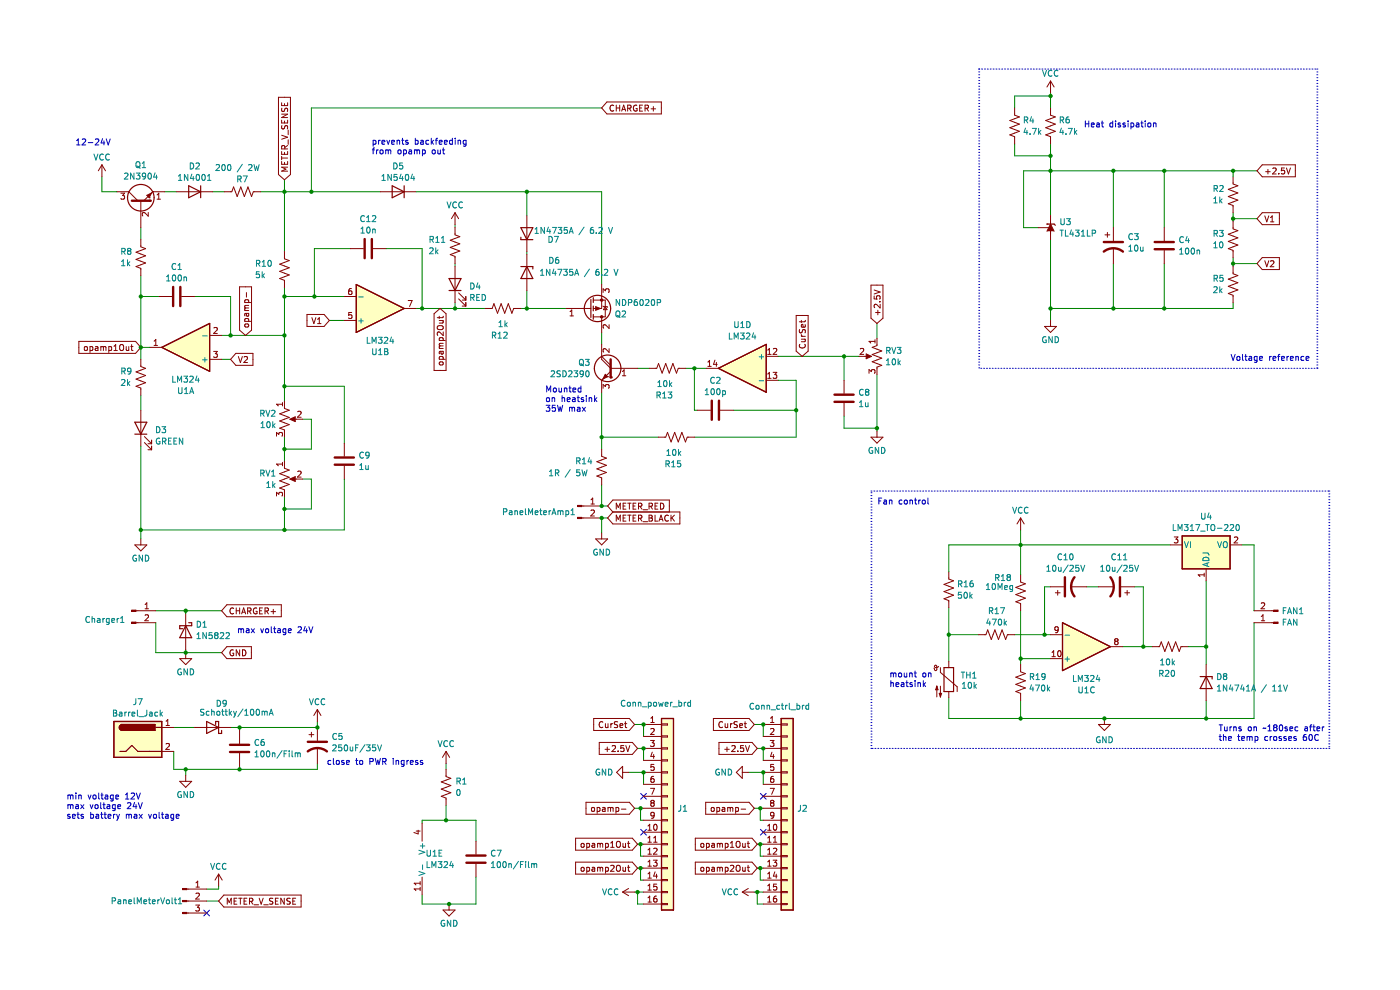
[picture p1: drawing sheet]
<svg xmlns="http://www.w3.org/2000/svg" width="297mm" height="210mm" viewBox="0 0 297 210" stroke-linecap="round" stroke-linejoin="round" font-family="sans-serif">
<path d="M24.2 153h10.1v7.7h-10.1z" fill-rule="evenodd" fill="#ffffc2"/>
<path d="M24.2 153h10.1v7.7h-10.1z" fill="none" stroke="#840000" stroke-width=".25"/>
<path d="M165.7 152.4h2.6v40.6h-2.6z" fill-rule="evenodd" fill="#ffffc2"/>
<path d="M165.7 152.4h2.6v40.6h-2.6z" fill="none" stroke="#840000" stroke-width=".25"/>
<path d="M140.3 152.4h2.6v40.6h-2.6z" fill-rule="evenodd" fill="#ffffc2"/>
<path d="M140.3 152.4h2.6v40.6h-2.6z" fill="none" stroke="#840000" stroke-width=".25"/>
<path d="M34.3 73.7l10.2-5.1v10.2z" fill="#ffffc2"/>
<path d="M34.3 73.7l10.2-5.1v10.2z" fill="none" stroke="#840000" stroke-width=".25"/>
<path d="M75.6 60.4l10.1 5-10.1 5.1z" fill="#ffffc2"/>
<path d="M75.6 60.4l10.1 5-10.1 5.1z" fill="none" stroke="#840000" stroke-width=".25"/>
<path d="M152.4 78.1l10.2-5v10.1z" fill="#ffffc2"/>
<path d="M152.4 78.1l10.2-5v10.1z" fill="none" stroke="#840000" stroke-width=".25"/>
<path d="M225.4 132.1l10.2 5.1-10.2 5z" fill="#ffffc2"/>
<path d="M225.4 132.1l10.2 5.1-10.2 5z" fill="none" stroke="#840000" stroke-width=".25"/>
<path d="M250.8 113.7h10.2v7h-10.2z" fill-rule="evenodd" fill="#ffffc2"/>
<path d="M250.8 113.7h10.2v7h-10.2z" fill="none" stroke="#840000" stroke-width=".25"/>
<path d="M135.9 175.9l1.2 1.2M135.9 168.3l1.2 1.2M137.1 175.9l-1.2 1.2M137.1 168.3l-1.2 1.2M161.3 175.9l1.2 1.2M161.3 168.3l1.2 1.2M162.5 175.9l-1.2 1.2M162.5 168.3l-1.2 1.2M43.2 193.1l1.2 1.2M44.4 193.1l-1.2 1.2" fill="none" stroke="#000084" stroke-width=".21"/>
<g fill="none" stroke="#0000c2" stroke-width=".21">
<path d="M207.6 14.6h.1M207.6 15.3h.1M207.6 15.9h.1M207.6 16.5h.1M207.6 17.1h.1M207.6 17.7h.1M207.6 18.3h.1M207.6 18.9h.1M207.6 19.5h.1M208.2 14.6h.1M208.8 14.6h.1M209.5 14.6h.1"/>
<path d="M210.1 14.6h.1M210.7 14.6h.1M211.3 14.6h.1M211.9 14.6h.1M212.5 14.6h.1M213.1 14.6h.1M213.7 14.6h.1M214.3 14.6h.1M214.9 14.6h.1M215.6 14.6h.1M216.2 14.6h.1M216.8 14.6h.1"/>
<path d="M217.4 14.6h.1M218 14.6h.1M218.6 14.6h.1M219.2 14.6h.1M219.8 14.6h.1M220.4 14.6h.1M221 14.6h.1M221.6 14.6h.1M222.3 14.6h.1M222.9 14.6h.1M223.5 14.6h.1M224.1 14.6h.1"/>
<path d="M224.7 14.6h.1M225.3 14.6h.1M225.9 14.6h.1M226.5 14.6h.1M227.1 14.6h.1M227.7 14.6h.1M228.3 14.6h.1M229 14.6h.1M229.6 14.6h.1M230.2 14.6h.1M230.8 14.6h.1M231.4 14.6h.1"/>
<path d="M232 14.6h.1M232.6 14.6h.1M233.2 14.6h.1M233.8 14.6h.1M234.4 14.6h.1M235.1 14.6h.1M235.7 14.6h.1M236.3 14.6h.1M236.9 14.6h.1M237.5 14.6h.1M238.1 14.6h.1M238.7 14.6h.1"/>
<path d="M239.3 14.6h.1M239.9 14.6h.1M240.5 14.6h.1M241.1 14.6h.1M241.8 14.6h.1M242.4 14.6h.1M243 14.6h.1M243.6 14.6h.1M244.2 14.6h.1M244.8 14.6h.1M245.4 14.6h.1M246 14.6h.1"/>
<path d="M246.6 14.6h.1M247.2 14.6h.1M247.9 14.6h.1M248.5 14.6h.1M249.1 14.6h.1M249.7 14.6h.1M250.3 14.6h.1M250.9 14.6h.1M251.5 14.6h.1M252.1 14.6h.1M252.7 14.6h.1M253.3 14.6h.1"/>
<path d="M253.9 14.6h.1M254.6 14.6h.1M255.2 14.6h.1M255.8 14.6h.1M256.4 14.6h.1M257 14.6h.1M257.6 14.6h.1M258.2 14.6h.1M258.8 14.6h.1M259.4 14.6h.1M260 14.6h.1M260.6 14.6h.1"/>
<path d="M261.3 14.6h.1M261.9 14.6h.1M262.5 14.6h.1M263.1 14.6h.1M263.7 14.6h.1M264.3 14.6h.1M264.9 14.6h.1M265.5 14.6h.1M266.1 14.6h.1M266.7 14.6h.1M267.4 14.6h.1M268 14.6h.1"/>
<path d="M268.6 14.6h.1M269.2 14.6h.1M269.8 14.6h.1M270.4 14.6h.1M271 14.6h.1M271.6 14.6h.1M272.2 14.6h.1M272.8 14.6h.1M273.4 14.6h.1M274.1 14.6h.1M274.7 14.6h.1M275.3 14.6h.1"/>
<path d="M275.9 14.6h.1M276.5 14.6h.1M277.1 14.6h.1M277.7 14.6h.1M278.3 14.6h.1M278.9 14.6h.1M279.4 14.6h.1M279.4 15.3h.1M279.4 15.9h.1M279.4 16.5h.1M279.4 17.1h.1M279.4 17.7h.1"/>
<path d="M279.4 18.3h.1M279.4 18.9h.1M279.4 19.5h.1M16.2 30.7h.8M16.2 29.8l.4-.3v1.2M17.5 29.6l.4-.1 .3 .3-.8 .9h.8M18.7 30.3h1M20.2 29.6l.5-.1 .3 .3-.8 .9h.8M21.8 29.4l-.4 .9h.8M22.1 29.9v.8M22.5 29.5l.5 1.2 .4-1.2M79 31.8h.5"/>
<path d="M79.2 29.8v1.2M79.2 29.8h.3l.3 .2-.2 .5h-.4M79.5 31.4l-.3 .2v1M79.9 31.8v.8M80.2 31.8l-.3 .2M80.3 29.8v.8M80.7 29.8l-.4 .2M80.7 31.9l.2-.1 .3 .1v.7l-.5-.1zM81 30.2l.6-.1v-.3h-.4l-.2 .1 .1 .6h.5M81.8 31.9l.4-.1 .2 .2M81.8 31.8v.8M82.1 29.8l.3 .8 .3-.8"/>
<path d="M82.4 32l.1-.2 .3 .1 .1 .7M82.4 32v.6M83.1 30.2l.6-.1-.1-.3h-.3l-.2 .1v.6h.5M84.2 29.9l.5-.1 .1 .8M84.2 29.8v.8M84.5 31.9l.2-.1 .3 .1v.7l-.5-.1zM85.2 29.8h.5M85.4 29.3v1.1l.3 .2M85.6 31.9l.4-.1 .2 .2-.1 .6h-.5M85.6 31.8v1.3M86.5 29.8h-.3l-.1 .1v.2l.4 .1v.3h-.4M86.8 31.9h.5v.7"/>
<path d="M87.3 32.1l-.6 .2 .2 .3h.4M87.9 31.9l.4-.1 .2 .2M87.9 31.8v.8M88.1 29.8h.4l.2 .2-.1 .5h-.5M88.1 29.3v1.3M88.5 32l.2-.2 .3 .1v.7M88.5 32v.6M89.3 29.8h.4l.1 .8M89.6 31.9l.4-.1 .2 .2-.1 .6h-.5M89.6 31.8v1.3M89.8 30.1l-.6 .2 .2 .3 .4-.1M90.9 29.8h-.3l-.3 .2 .2 .5h.4"/>
<path d="M91.5 29.3v1.3M91.6 30.1l.4 .5M91.7 31.9l.2-.1 .4 .1-.1 .7-.5-.1zM92 29.8l-.5 .4M92.3 29.8h.5M92.8 29.3l-.3 .2v1.1M92.9 31.8v.8l.5-.1M93.2 30.2l.6-.1-.1-.3h-.3l-.2 .1v.6h.5M93.4 31.8v.8M93.8 31.8h.5M94 31.4v1.1l.3 .1M94.3 30.2l.6-.1-.1-.3h-.3l-.2 .1v.6h.5"/>
<path d="M96 29.8h-.4l-.2 .2 .1 .5h.5M96 29.3v1.3M96.6 29.3v.2M96.6 29.8v.8M97.2 29.9l.5-.1v.8M97.2 29.8v.8M98.9 29.8h-.4l-.2 .2 .1 .5h.5M98.9 29.8v1l-.3 .2h-.3M207.6 20.1h.1M207.6 20.7h.1M207.6 21.4h.1M207.6 22h.1"/>
<path d="M207.6 22.6h.1M207.6 23.2h.1M207.6 23.8h.1M207.6 24.4h.1M207.6 25h.1M207.6 25.6h.1M207.6 26.2h.1M207.6 26.8h.1M207.6 27.4h.1M207.6 28.1h.1M207.6 28.7h.1M207.6 29.3h.1"/>
<path d="M207.6 29.9h.1M207.6 30.5h.1M207.6 31.1h.1M207.6 31.7h.1M207.6 32.3h.1M207.6 32.9h.1M207.6 33.5h.1M207.6 34.1h.1M207.6 34.8h.1M207.6 35.4h.1M207.6 36h.1M207.6 36.6h.1"/>
<path d="M207.6 37.2h.1M207.6 37.8h.1M207.6 38.4h.1M207.6 39h.1M207.6 39.6h.1M230.2 25.7v1.2M230.2 26.3h.8M231 25.7v1.2M231.5 26.5l.6-.1v-.3h-.4l-.2 .2 .1 .6h.5M232.7 26.1h.5v.8M233.2 26.4l-.6 .2 .2 .3h.4M233.6 26.1h.5"/>
<path d="M233.8 25.7v1l.3 .2M236.1 26.1h-.4l-.3 .2 .2 .6h.5M236.1 25.7v1.2M236.7 25.7v.1M236.7 26.1v.8M237.7 26.1h-.3l-.2 .2 .1 .1 .4 .2v.3h-.5M238.7 26.1h-.3l-.2 .2 .1 .1 .4 .2v.3h-.5M239.3 25.7v.1M239.3 26.1v.8M239.9 26.1h.4l.2 .2-.1 .6h-.5M239.9 26.1v1.3M241.1 26.1h.5v.8"/>
<path d="M241.6 26.4l-.6 .2 .2 .3h.4M242 26.1h.5M242.2 25.7v1l.3 .2M242.9 25.7v.1M242.9 26.1v.8M243.6 26.2l.1-.1 .4 .1-.1 .7-.4-.1zM244.7 26.2l.5-.1v.8M244.7 26.1v.8M279.4 20.1h.1M279.4 20.7h.1M279.4 21.4h.1M279.4 22h.1"/>
<path d="M279.4 22.6h.1M279.4 23.2h.1M279.4 23.8h.1M279.4 24.4h.1M279.4 25h.1M279.4 25.6h.1M279.4 26.2h.1M279.4 26.8h.1M279.4 27.4h.1M279.4 28.1h.1M279.4 28.7h.1M279.4 29.3h.1"/>
<path d="M279.4 29.9h.1M279.4 30.5h.1M279.4 31.1h.1M279.4 31.7h.1M279.4 32.3h.1M279.4 32.9h.1M279.4 33.5h.1M279.4 34.1h.1M279.4 34.8h.1M279.4 35.4h.1M279.4 36h.1M279.4 36.6h.1"/>
<path d="M279.4 37.2h.1M279.4 37.8h.1M279.4 38.4h.1M279.4 39h.1M279.4 39.6h.1M207.6 40.2h.1M207.6 40.9h.1M207.6 41.5h.1M207.6 42.1h.1M207.6 42.7h.1M207.6 43.3h.1M207.6 43.9h.1"/>
<path d="M207.6 44.5h.1M207.6 45.1h.1M207.6 45.7h.1M207.6 46.3h.1M207.6 46.9h.1M207.6 47.6h.1M207.6 48.2h.1M207.6 48.8h.1M207.6 49.4h.1M207.6 50h.1M207.6 50.6h.1M207.6 51.2h.1"/>
<path d="M207.6 51.8h.1M207.6 52.4h.1M207.6 53h.1M207.6 53.7h.1M207.6 54.3h.1M207.6 54.9h.1M207.6 55.5h.1M207.6 56.1h.1M207.6 56.7h.1M207.6 57.3h.1M207.6 57.9h.1M207.6 58.5h.1"/>
<path d="M207.6 59.1h.1M207.6 59.7h.1M279.4 40.2h.1M279.4 40.9h.1M279.4 41.5h.1M279.4 42.1h.1M279.4 42.7h.1M279.4 43.3h.1M279.4 43.9h.1M279.4 44.5h.1M279.4 45.1h.1M279.4 45.7h.1"/>
<path d="M279.4 46.3h.1M279.4 46.9h.1M279.4 47.6h.1M279.4 48.2h.1M279.4 48.8h.1M279.4 49.4h.1M279.4 50h.1M279.4 50.6h.1M279.4 51.2h.1M279.4 51.8h.1M279.4 52.4h.1M279.4 53h.1"/>
<path d="M279.4 53.7h.1M279.4 54.3h.1M279.4 54.9h.1M279.4 55.5h.1M279.4 56.1h.1M279.4 56.7h.1M279.4 57.3h.1M279.4 57.9h.1M279.4 58.5h.1M279.4 59.1h.1M279.4 59.7h.1M207.6 60.4h.1"/>
<path d="M207.6 61h.1M207.6 61.6h.1M207.6 62.2h.1M207.6 62.8h.1M207.6 63.4h.1M207.6 64h.1M207.6 64.6h.1M207.6 65.2h.1M207.6 65.8h.1M207.6 66.4h.1M207.6 67.1h.1M207.6 67.7h.1"/>
<path d="M207.6 68.3h.1M207.6 68.9h.1M207.6 69.5h.1M207.6 70.1h.1M207.6 70.7h.1M207.6 71.3h.1M207.6 71.9h.1M207.6 72.5h.1M207.6 73.2h.1M207.6 73.8h.1M207.6 74.4h.1M207.6 75h.1"/>
<path d="M207.6 75.6h.1M207.6 76.2h.1M207.6 76.8h.1M207.6 77.4h.1M207.6 78h.1M208.1 78.1h.1M208.7 78.1h.1M209.3 78.1h.1M209.9 78.1h.1M210.5 78.1h.1M211.1 78.1h.1M211.7 78.1h.1"/>
<path d="M212.3 78.1h.1M212.9 78.1h.1M213.5 78.1h.1M214.2 78.1h.1M214.8 78.1h.1M215.4 78.1h.1M216 78.1h.1M216.6 78.1h.1M217.2 78.1h.1M217.8 78.1h.1M218.4 78.1h.1M219 78.1h.1"/>
<path d="M219.6 78.1h.1M220.2 78.1h.1M220.9 78.1h.1M221.5 78.1h.1M222.1 78.1h.1M222.7 78.1h.1M223.3 78.1h.1M223.9 78.1h.1M224.5 78.1h.1M225.1 78.1h.1M225.7 78.1h.1M226.3 78.1h.1"/>
<path d="M227 78.1h.1M227.6 78.1h.1M228.2 78.1h.1M228.8 78.1h.1M229.4 78.1h.1M230 78.1h.1M230.6 78.1h.1M231.2 78.1h.1M231.8 78.1h.1M232.4 78.1h.1M233 78.1h.1M233.7 78.1h.1"/>
<path d="M234.3 78.1h.1M234.9 78.1h.1M235.5 78.1h.1M236.1 78.1h.1M236.7 78.1h.1M237.3 78.1h.1M237.9 78.1h.1M238.5 78.1h.1M239.1 78.1h.1M239.8 78.1h.1M240.4 78.1h.1M241 78.1h.1"/>
<path d="M241.6 78.1h.1M242.2 78.1h.1M242.8 78.1h.1M243.4 78.1h.1M244 78.1h.1M244.6 78.1h.1M245.2 78.1h.1M245.8 78.1h.1M246.5 78.1h.1M247.1 78.1h.1M247.7 78.1h.1M248.3 78.1h.1"/>
<path d="M248.9 78.1h.1M249.5 78.1h.1M250.1 78.1h.1M250.7 78.1h.1M251.3 78.1h.1M251.9 78.1h.1M252.5 78.1h.1M253.2 78.1h.1M253.8 78.1h.1M254.4 78.1h.1M255 78.1h.1M255.6 78.1h.1"/>
<path d="M256.2 78.1h.1M256.8 78.1h.1M257.4 78.1h.1M258 78.1h.1M258.6 78.1h.1M259.3 78.1h.1M259.9 78.1h.1M260.5 78.1h.1M261.1 78.1h.1M261.2 75.2l.4 1.2 .4-1.2M261.7 78.1h.1M262.3 78.1h.1"/>
<path d="M262.5 75.7l.3-.1 .2 .2v.4l-.2 .2-.4-.2zM262.9 78.1h.1M263.5 78.1h.1M263.6 75.2v1.1l.2 .1M264.1 75.6h.5M264.1 78.1h.1M264.3 75.2v1.1l.3 .1M264.7 78.1h.1M265 75.7h.5v.7M265.3 78.1h.1M265.5 75.9l-.6 .2 .2 .3h.4M266 78.1h.1"/>
<path d="M266.6 78.1h.1M266.7 75.7l-.4-.1-.2 .2 .1 .6h.5M266.7 75.6v1l-.3 .3-.3-.1M267.2 78.1h.1M267.2 76l.6-.1v-.2l-.4-.1-.2 .2 .1 .6h.5M267.8 78.1h.1M268.4 78.1h.1M269 78.1h.1M269.3 75.6v.8M269.6 78.1h.1M269.7 75.6l-.4 .2M270.1 76l.6-.1-.1-.2-.4-.1-.1 .2v.6h.5"/>
<path d="M270.2 78.1h.1M270.8 78.1h.1M271 75.6h.5M271.4 78.1h.1M271.5 75.2l-.3 .2v1M271.9 76l.6-.1-.1-.2-.3-.1-.2 .2v.6h.5M272.1 78.1h.1M272.7 78.1h.1M273 75.6v.8M273.3 78.1h.1M273.4 75.6l-.4 .2M273.8 76l.6-.1-.1-.2-.4-.1-.1 .2v.6h.5"/>
<path d="M273.9 78.1h.1M274.5 78.1h.1M274.9 75.7h.5v.7M274.9 75.6v.8M275.1 78.1h.1M275.7 78.1h.1M276.3 78.1h.1M276.6 75.7l-.4-.1-.2 .2 .1 .6h.5M276.9 78.1h.1M277.1 76l.6-.1-.1-.2-.3-.1-.2 .2v.6h.5M277.5 78.1h.1M278.1 78.1h.1"/>
<path d="M278.8 78.1h.1M279.4 60.4h.1M279.4 61h.1M279.4 61.6h.1M279.4 62.2h.1M279.4 62.8h.1M279.4 63.4h.1M279.4 64h.1M279.4 64.6h.1M279.4 65.2h.1M279.4 65.8h.1M279.4 66.4h.1"/>
<path d="M279.4 67.1h.1M279.4 67.7h.1M279.4 68.3h.1M279.4 68.9h.1M279.4 69.5h.1M279.4 70.1h.1M279.4 70.7h.1M279.4 71.3h.1M279.4 71.9h.1M279.4 72.5h.1M279.4 73.2h.1M279.4 73.8h.1"/>
<path d="M279.4 74.4h.1M279.4 75h.1M279.4 75.6h.1M279.4 76.2h.1M279.4 76.8h.1M279.4 77.4h.1M279.4 78h.1M279.4 78.1h.1M115.9 86h.7l-.4 .5 .4 .1v.5l-.2 .1-.5-.1M116 83.2v-1.3l.4 .9 .4-.9v1.3M116 84.5l.2-.2 .3 .2v.6h-.5zM117.1 84.5l.5-.1 .1 .8"/>
<path d="M117.1 84.3v.9M117.4 82.4l.2-.1 .4 .1-.1 .7-.5-.1zM117.8 86h-.6l-.1 .6 .6-.1 .1 .6-.2 .1-.5-.1M118.3 86l.3 1.2 .2-.9 .3 .9 .3-1.2M118.6 82.3v.8l.5-.1M119.1 82.3v.9M119.2 84.5l.5-.1 .1 .8M119.2 83.9v1.3M119.7 82.4h.5l.1 .8M119.7 82.3v.9M120.3 84.8l.6-.1v-.3l-.4-.1-.2 .2 .1 .6h.5M120.7 82.3h.5"/>
<path d="M120.8 86.5l.4-.1 .2 .2M120.8 86.4v.8M120.9 81.9v1.1l.3 .2M121.4 86.6l.1-.2 .3 .1 .1 .7M121.4 86.6v.6M121.5 84.4h.5v.8M121.5 82.7l.6-.1v-.2l-.4-.1-.2 .2 .1 .6h.5M122 84.7l-.6 .2 .2 .3 .4-.1M122.4 84.3h.5M122.5 86.5h.5l.1 .7M122.6 83.9v1.1l.3 .2M123.1 86.7l-.7 .2 .2 .3h.5"/>
<path d="M123.2 82.4l-.3-.1-.3 .2 .2 .6h.4M123.2 81.9v1.3M123.5 86.4l.7 .8M123.8 84.4l-.3-.1-.2 .2 .1 .2 .4 .1v.3h-.5M124.2 86.4l-.7 .8M124.4 83.9v.1M124.4 84.3v.9M125 84.5l.5-.1v.8M125 84.3v.9M126.1 83.9v1.3M126.3 84.7l.3 .5M126.6 84.3l-.5 .5"/>
<path d="M184.8 104.2h.1M184.8 119.8h.1M184.8 119.1h.1M184.8 118.5h.1M184.8 117.9h.1M184.8 117.3h.1M184.8 116.7h.1M184.8 116.1h.1M184.8 115.5h.1M184.8 114.9h.1M184.8 114.3h.1M184.8 113.7h.1"/>
<path d="M184.8 113h.1M184.8 112.4h.1M184.8 111.8h.1M184.8 111.2h.1M184.8 110.6h.1M184.8 110h.1M184.8 109.4h.1M184.8 108.8h.1M184.8 108.2h.1M184.8 107.6h.1M184.8 107h.1M184.8 106.3h.1"/>
<path d="M184.8 105.7h.1M184.8 105.1h.1M184.8 104.5h.1M185.4 104.2h.1M186 104.2h.1M186.4 106.3h.5M186.6 104.2h.1M187.1 105.7h-.7v1.2M187.2 104.2h.1M187.5 106.1h.5l.1 .8M187.8 104.2h.1M188.1 106.4l-.6 .2 .2 .3h.4"/>
<path d="M188.4 104.2h.1M188.7 106.2l.5-.1v.8M188.7 106.1v.8M189 104.2h.1M189.6 104.2h.1M190.3 104.2h.1M190.9 104.2h.1M191.3 106.1h-.3l-.3 .2 .2 .6h.4M191.5 104.2h.1M191.9 106.2l.2-.1 .3 .1v.7l-.5-.1zM192.1 104.2h.1M192.7 104.2h.1"/>
<path d="M193 106.2l.5-.1 .1 .8M193 106.1v.8M193.3 104.2h.1M193.9 104.2h.1M194 106.1h.5M194.2 105.7v1l.3 .2M194.5 104.2h.1M194.9 106.1v.8M195.1 104.2h.1M195.3 106.1l-.4 .2M195.7 106.2l.2-.1 .3 .1v.7l-.5-.1zM195.7 104.2h.1"/>
<path d="M196.4 104.2h.1M196.8 105.7v1l.2 .2M197 104.2h.1M197.6 104.2h.1M198.2 104.2h.1M198.8 104.2h.1M199.4 104.2h.1M200 104.2h.1M200.6 104.2h.1M201.2 104.2h.1M201.8 104.2h.1M202.4 104.2h.1"/>
<path d="M203.1 104.2h.1M203.7 104.2h.1M204.3 104.2h.1M204.9 104.2h.1M205.5 104.2h.1M206.1 104.2h.1M206.7 104.2h.1M207.3 104.2h.1M207.9 104.2h.1M208.5 104.2h.1M209.2 104.2h.1M209.8 104.2h.1"/>
<path d="M210.4 104.2h.1M211 104.2h.1M211.6 104.2h.1M212.2 104.2h.1M212.8 104.2h.1M213.4 104.2h.1M214 104.2h.1M214.6 104.2h.1M215.2 104.2h.1M215.9 104.2h.1M216.5 104.2h.1M217.1 104.2h.1"/>
<path d="M217.7 104.2h.1M218.3 104.2h.1M218.9 104.2h.1M219.5 104.2h.1M220.1 104.2h.1M220.7 104.2h.1M221.3 104.2h.1M221.9 104.2h.1M222.6 104.2h.1M223.2 104.2h.1M223.8 104.2h.1M224.4 104.2h.1"/>
<path d="M225 104.2h.1M225.6 104.2h.1M226.2 104.2h.1M226.8 104.2h.1M227.4 104.2h.1M228 104.2h.1M228.7 104.2h.1M229.3 104.2h.1M229.9 104.2h.1M230.5 104.2h.1M231.1 104.2h.1M231.7 104.2h.1"/>
<path d="M232.3 104.2h.1M232.9 104.2h.1M233.5 104.2h.1M234.1 104.2h.1M234.7 104.2h.1M235.4 104.2h.1M236 104.2h.1M236.6 104.2h.1M237.2 104.2h.1M237.8 104.2h.1M238.4 104.2h.1M239 104.2h.1"/>
<path d="M239.6 104.2h.1M240.2 104.2h.1M240.8 104.2h.1M241.5 104.2h.1M242.1 104.2h.1M242.7 104.2h.1M243.3 104.2h.1M243.9 104.2h.1M244.5 104.2h.1M245.1 104.2h.1M245.7 104.2h.1M246.3 104.2h.1"/>
<path d="M246.9 104.2h.1M247.5 104.2h.1M248.2 104.2h.1M248.8 104.2h.1M249.4 104.2h.1M250 104.2h.1M250.6 104.2h.1M251.2 104.2h.1M251.8 104.2h.1M252.4 104.2h.1M253 104.2h.1M253.6 104.2h.1"/>
<path d="M254.3 104.2h.1M254.9 104.2h.1M255.5 104.2h.1M256.1 104.2h.1M256.7 104.2h.1M257.3 104.2h.1M257.9 104.2h.1M258.5 104.2h.1M259.1 104.2h.1M259.7 104.2h.1M260.3 104.2h.1M261 104.2h.1"/>
<path d="M261.6 104.2h.1M262.2 104.2h.1M262.8 104.2h.1M263.4 104.2h.1M264 104.2h.1M264.6 104.2h.1M265.2 104.2h.1M265.8 104.2h.1M266.4 104.2h.1M267 104.2h.1M267.7 104.2h.1M268.3 104.2h.1"/>
<path d="M268.9 104.2h.1M269.5 104.2h.1M270.1 104.2h.1M270.7 104.2h.1M271.3 104.2h.1M271.9 104.2h.1M272.5 104.2h.1M273.1 104.2h.1M273.8 104.2h.1M274.4 104.2h.1M275 104.2h.1M275.6 104.2h.1"/>
<path d="M276.2 104.2h.1M276.8 104.2h.1M277.4 104.2h.1M278 104.2h.1M278.6 104.2h.1M279.2 104.2h.1M279.8 104.2h.1M280.5 104.2h.1M281.1 104.2h.1M281.7 104.2h.1M281.9 104.2h.1M281.9 104.8h.1"/>
<path d="M281.9 105.4h.1M281.9 106h.1M281.9 106.6h.1M281.9 107.2h.1M281.9 107.8h.1M281.9 108.4h.1M281.9 109h.1M281.9 109.6h.1M281.9 110.3h.1M281.9 110.9h.1M281.9 111.5h.1M281.9 112.1h.1"/>
<path d="M281.9 112.7h.1M281.9 113.3h.1M281.9 113.9h.1M281.9 114.5h.1M281.9 115.1h.1M281.9 115.7h.1M281.9 116.3h.1M281.9 117h.1M281.9 117.6h.1M281.9 118.2h.1M281.9 118.8h.1M281.9 119.4h.1"/>
<path d="M50.6 133.4v.8M50.6 133.5l.4-.1 .1 .2M51.1 133.6l.2-.2h.3l.1 .8M51.1 133.6v.6M52.3 133.4h.5v.8M52.8 133.7l-.6 .2 .2 .3h.4M53.3 133.4l.7 .8M54 133.4l-.7 .8M55.3 133.4l.3 .8 .3-.8M56.4 133.5l.2-.1 .3 .1v.7l-.5-.1zM57.5 132.9v1.1l.2 .2M58 133.4h.5"/>
<path d="M58.2 132.9v1.1l.3 .2M58.9 133.4h.5l.1 .8M59.5 133.7l-.6 .2 .2 .3h.4M60.6 133.4h-.3l-.3 .2 .1 .6h.5M60.6 133.4v1l-.2 .2h-.3M61.2 133.8l.6-.1-.1-.3h-.3l-.2 .2v.6h.5M63.2 133.1l.5-.2 .3 .4-.8 .9h.8M64.7 132.9l-.3 .9h.8M65 133.4v.8M65.5 132.9l.4 1.3 .5-1.3M184.8 139.9h.1M184.8 139.3h.1"/>
<path d="M184.8 138.6h.1M184.8 138h.1M184.8 137.4h.1M184.8 136.8h.1M184.8 136.2h.1M184.8 135.6h.1M184.8 135h.1M184.8 134.4h.1M184.8 133.8h.1M184.8 133.2h.1M184.8 132.5h.1M184.8 131.9h.1"/>
<path d="M184.8 131.3h.1M184.8 130.7h.1M184.8 130.1h.1M184.8 129.5h.1M184.8 128.9h.1M184.8 128.3h.1M184.8 127.7h.1M184.8 127.1h.1M184.8 126.5h.1M184.8 125.8h.1M184.8 125.2h.1M184.8 124.6h.1"/>
<path d="M184.8 124h.1M184.8 123.4h.1M184.8 122.8h.1M184.8 122.2h.1M184.8 121.6h.1M184.8 121h.1M184.8 120.4h.1M281.9 120h.1M281.9 120.6h.1M281.9 121.2h.1M281.9 121.8h.1M281.9 122.4h.1"/>
<path d="M281.9 123.1h.1M281.9 123.7h.1M281.9 124.3h.1M281.9 124.9h.1M281.9 125.5h.1M281.9 126.1h.1M281.9 126.7h.1M281.9 127.3h.1M281.9 127.9h.1M281.9 128.5h.1M281.9 129.1h.1M281.9 129.8h.1"/>
<path d="M281.9 130.4h.1M281.9 131h.1M281.9 131.6h.1M281.9 132.2h.1M281.9 132.8h.1M281.9 133.4h.1M281.9 134h.1M281.9 134.6h.1M281.9 135.2h.1M281.9 135.9h.1M281.9 136.5h.1M281.9 137.1h.1"/>
<path d="M281.9 137.7h.1M281.9 138.3h.1M281.9 138.9h.1M281.9 139.5h.1M184.8 158.8h.1M184.8 158.1h.1M184.8 157.5h.1M184.8 156.9h.1M184.8 156.3h.1M184.8 155.7h.1M184.8 155.1h.1M184.8 154.5h.1"/>
<path d="M184.8 153.9h.1M184.8 153.3h.1M184.8 152.7h.1M184.8 152.1h.1M184.8 151.4h.1M184.8 150.8h.1M184.8 150.2h.1M184.8 149.6h.1M184.8 149h.1M184.8 148.4h.1M184.8 147.8h.1M184.8 147.2h.1"/>
<path d="M184.8 146.6h.1M184.8 146h.1M184.8 145.3h.1M184.8 144.7h.1M184.8 144.1h.1M184.8 143.5h.1M184.8 142.9h.1M184.8 142.3h.1M184.8 141.7h.1M184.8 141.1h.1M184.8 140.5h.1M185 158.8h.1"/>
<path d="M185.6 158.8h.1M186.2 158.8h.1M186.8 158.8h.1M187.4 158.8h.1M188 158.8h.1M188.7 158.8h.1M189 142.8v.8M189 144.4v1.2M189 142.9l.3-.1 .2 .1M189 144.9h.5v.7M189.3 158.8h.1M189.5 142.9l.2-.1h.3l.1 .8"/>
<path d="M189.5 142.9v.7M189.9 158.8h.1M190.1 145.2l.6-.1-.1-.2-.3-.1-.2 .2v.6h.5M190.5 158.8h.1M190.7 142.9l.2-.1 .3 .1v.6h-.5zM191.1 158.8h.1M191.2 144.9h.5l.1 .7M191.7 158.8h.1M191.8 145.1l-.6 .2 .1 .3h.5M191.8 142.8l.1 .7h.5M192.2 144.8h.5M192.3 158.8h.1"/>
<path d="M192.4 142.8v.8M192.4 144.4v1.1l.3 .1M192.9 158.8h.1M193 142.9l.5-.1v.8M193 142.8v.8M193.5 144.9l-.3-.1-.2 .2 .1 .2 .4 .1v.3h-.5M193.5 158.8h.1M193.9 142.8h.5M194.1 142.3v1.1l.3 .2M194.1 144.4v.1M194.1 144.8v.8M194.1 158.8h.1"/>
<path d="M194.7 144.9h.5l.1 .7M194.7 144.8v.8M194.8 158.8h.1M195.4 158.8h.1M195.8 142.9l.2-.1 .4 .1-.1 .6h-.5zM195.9 144.4v1.2M196 158.8h.1M196 145.2l.4 .4M196.4 144.8l-.5 .5M196.6 158.8h.1M197 142.9l.4-.1 .1 .8M197 142.8v.8"/>
<path d="M197.2 158.8h.1M197.8 158.8h.1M198.4 158.8h.1M199 158.8h.1M199.6 158.8h.1M200.2 158.8h.1M200.8 158.8h.1M201.5 158.8h.1M202.1 158.8h.1M202.7 158.8h.1M203.3 158.8h.1M203.9 158.8h.1"/>
<path d="M204.5 158.8h.1M205.1 158.8h.1M205.7 158.8h.1M206.3 158.8h.1M206.9 158.8h.1M207.6 158.8h.1M208.2 158.8h.1M208.8 158.8h.1M209.4 158.8h.1M210 158.8h.1M210.6 158.8h.1M211.2 158.8h.1"/>
<path d="M211.8 158.8h.1M212.4 158.8h.1M213 158.8h.1M213.6 158.8h.1M214.3 158.8h.1M214.9 158.8h.1M215.5 158.8h.1M216.1 158.8h.1M216.7 158.8h.1M217.3 158.8h.1M217.9 158.8h.1M218.5 158.8h.1"/>
<path d="M219.1 158.8h.1M219.7 158.8h.1M220.3 158.8h.1M221 158.8h.1M221.6 158.8h.1M222.2 158.8h.1M222.8 158.8h.1M223.4 158.8h.1M224 158.8h.1M224.6 158.8h.1M225.2 158.8h.1M225.8 158.8h.1"/>
<path d="M226.4 158.8h.1M227.1 158.8h.1M227.7 158.8h.1M228.3 158.8h.1M228.9 158.8h.1M229.5 158.8h.1M230.1 158.8h.1M230.7 158.8h.1M231.3 158.8h.1M231.9 158.8h.1M232.5 158.8h.1M233.1 158.8h.1"/>
<path d="M233.8 158.8h.1M234.4 158.8h.1M235 158.8h.1M235.6 158.8h.1M236.2 158.8h.1M236.8 158.8h.1M237.4 158.8h.1M238 158.8h.1M238.6 158.8h.1M239.2 158.8h.1M239.9 158.8h.1M240.5 158.8h.1"/>
<path d="M241.1 158.8h.1M241.7 158.8h.1M242.3 158.8h.1M242.9 158.8h.1M243.5 158.8h.1M244.1 158.8h.1M244.7 158.8h.1M245.3 158.8h.1M245.9 158.8h.1M246.6 158.8h.1M247.2 158.8h.1M247.8 158.8h.1"/>
<path d="M248.4 158.8h.1M249 158.8h.1M249.6 158.8h.1M250.2 158.8h.1M250.8 158.8h.1M251.4 158.8h.1M252 158.8h.1M252.7 158.8h.1M253.3 158.8h.1M253.9 158.8h.1M254.5 158.8h.1M255.1 158.8h.1"/>
<path d="M255.7 158.8h.1M256.3 158.8h.1M256.9 158.8h.1M257.5 158.8h.1M258.1 158.8h.1M258.6 153.8h.8M258.6 156.2h.5M258.7 158.8h.1M258.8 155.8v1.1l.3 .2M259 153.8v1.2M259.4 158.8h.1M259.5 156.3h.5l.1 .8"/>
<path d="M259.5 155.8v1.3M259.8 154.2v.8l.5-.1M260 158.8h.1M260.3 154.2v.8M260.6 158.8h.1M260.6 156.6l.6-.1v-.2l-.4-.1-.2 .2 .1 .6h.5M260.9 154.2v.8M261.2 158.8h.1M261.3 154.2l-.4 .2M261.7 154.3l.5-.1 .1 .8M261.7 154.2v.8M261.8 158.8h.1"/>
<path d="M262.4 158.8h.1M262.6 156.2h.4M262.7 155.8v1.1l.3 .2M263 158.8h.1M263.3 154.2h-.3l-.2 .2 .1 .1 .4 .2v.3h-.5M263.4 156.6l.6-.1v-.2l-.4-.1-.2 .2 .1 .6h.5M263.6 158.8h.1M264.2 158.8h.1M264.6 156.3l.3-.1 .2 .2M264.6 156.2v.9M264.8 158.8h.1M264.9 154.2h.3l.3 .2v.4l-.3 .2-.4-.2z"/>
<path d="M265.1 156.4l.2-.2 .3 .1v.8M265.1 156.4v.7M265.4 158.8h.1M266 154.3l.5-.1 .1 .8M266 154.2v.8M266.1 158.8h.1M266.3 156.3l.3-.1 .3 .3-.2 .5h-.4M266.3 156.2v1.3M266.7 158.8h.1M267.3 158.8h.1M267.9 158.8h.1M268.5 158.8h.1"/>
<path d="M268.6 154.4l-.7 .1M268.9 156.3l-.3-.1-.3 .3 .1 .5h.5M269 154.1l.3-.3v1.2M269 155h.7M269.1 158.8h.1M269.5 156.2v.9M269.7 158.8h.1M269.8 156.2l-.3 .3M270.2 156.3l.2-.1 .4 .1-.1 .7h-.5zM270.3 158.8h.1M270.4 154.3l-.2-.2 .2-.3h.3l.2 .2-.2 .3M270.4 154.3l-.2 .2v.4l.2 .1h.4l.1-.2v-.3l-.2-.2"/>
<path d="M270.4 154.3h.3M270.9 158.8h.1M271.5 153.9l.2-.1a.68 .68 0 0 1 .4 .6 .68 .68 0 0 1-.4 .6l-.3-.5zM271.5 158.8h.1M271.8 156.3l-.3-.1-.2 .2 .1 .2 .4 .1v.3h-.5M272.2 158.8h.1M272.8 158.8h.1M272.8 156.3l-.3-.1-.1 .2v.2l.4 .1v.3h-.4M273.1 154.2h-.3l-.2 .2 .1 .1 .4 .2v.3h-.5M273.4 158.8h.1M273.4 156.6l.6-.1-.1-.2-.3-.1-.2 .2v.6h.5M273.6 154.6l.6-.1v-.3h-.4l-.2 .2 .1 .6h.5"/>
<path d="M274 158.8h.1M274.6 158.8h.1M275 156.3l-.3-.1-.2 .2v.2l.5 .1v.3h-.5M275.2 158.8h.1M275.3 154.2h-.3l-.3 .2 .1 .6h.5M275.8 158.8h.1M276.4 158.8h.1M276.8 154.2h.5l.1 .8M277 158.8h.1M277.1 155.8l-.4 .1-.2 .2v.7l.2 .3 .4-.1v-.7h-.4l-.2 .2M277.4 154.5l-.6 .2 .2 .3h.4M277.6 158.8h.1"/>
<path d="M277.8 154.2h.5M277.8 155.9l.2-.1a.68 .68 0 0 1 .4 .6 .68 .68 0 0 1-.4 .7l-.3-.5zM278.2 158.8h.1M278.3 153.8l-.3 .1v1.1M278.5 154.2h.5M278.7 153.8v1l.3 .2M278.9 158.8h.1M279.4 154.6l.6-.1-.1-.3h-.3l-.2 .2v.6h.5M279.5 158.8h.1M279.7 155.9a.56 .56 0 0 0-.8 .5 .56 .56 0 0 0 .8 .6M280.1 158.8h.1M280.5 154.2v.8"/>
<path d="M280.7 158.8h.1M280.9 154.2l-.4 .2M281.3 158.8h.1M281.9 140.1h.1M281.9 140.7h.1M281.9 141.3h.1M281.9 141.9h.1M281.9 142.6h.1M281.9 143.2h.1M281.9 143.8h.1M281.9 144.4h.1M281.9 145h.1"/>
<path d="M281.9 145.6h.1M281.9 146.2h.1M281.9 146.8h.1M281.9 147.4h.1M281.9 148h.1M281.9 148.6h.1M281.9 149.3h.1M281.9 149.9h.1M281.9 150.5h.1M281.9 151.1h.1M281.9 151.7h.1M281.9 152.3h.1"/>
<path d="M281.9 152.9h.1M281.9 153.5h.1M281.9 154.1h.1M281.9 154.7h.1M281.9 155.4h.1M281.9 156h.1M281.9 156.6h.1M281.9 157.2h.1M281.9 157.8h.1M281.9 158.4h.1M281.9 158.8h.1M14.4 168.6v.9"/>
<path d="M14.4 170.7v.8M14.4 168.8l.4-.2 .1 .2M14.4 170.8l.4-.1 .1 .2M14.8 172.8l-.3-.1-.2 .2 .1 .2 .4 .1v.3h-.5M14.9 168.8l.2-.2 .3 .1 .1 .8M14.9 168.8v.7M14.9 170.9v.6M14.9 170.9l.2-.2h.3l.1 .8M15.4 173.2l.6-.2-.1-.2-.3-.1-.2 .2v.6h.5M16.1 168.2v.1M16.1 168.6v.9M16.1 170.7h.5v.8"/>
<path d="M16.3 172.7h.5M16.5 172.3v1.1l.3 .2M16.6 171l-.6 .2 .2 .3h.4M16.7 168.8l.5-.1v.8M16.7 168.6v.9M17.1 170.7l.7 .8M17.7 172.8l-.3-.1-.2 .2v.2l.5 .1v.3h-.5M17.8 170.7l-.7 .8M18.7 168.6l.3 .9 .3-.9M19.1 170.7l.3 .8 .3-.8M19.2 172.8l.4-.1 .2 .3-.1 .5h-.5M19.2 172.3v1.3"/>
<path d="M19.8 168.7l.3-.1 .3 .3v.3l-.3 .3-.4-.3zM20.3 170.7h.3l.2 .2v.4l-.2 .2-.5-.2zM20.4 172.8h.5v.8M20.9 168.2v1.1l.2 .2M20.9 173l-.6 .3 .2 .3 .4-.1M21.4 170.3v1.1l.1 .1M21.4 172.7h.4M21.4 168.6h.5M21.5 172.3v1.1l.3 .2M21.6 168.2v1.1l.3 .2M21.8 170.7h.5M22 170.3v1.1l.3 .1"/>
<path d="M22.1 172.7h.5M22.3 172.3v1.1l.3 .2M22.3 168.7h.5l.1 .8M22.7 170.7h.5l.1 .8M22.9 168.9l-.6 .3 .1 .3 .5-.1M22.9 173.2l.6-.2v-.2l-.4-.1-.2 .2 .1 .6h.5M23.3 171l-.6 .2 .2 .3h.4M24 168.7l-.3-.1-.3 .3 .1 .5h.5M24 168.6v1.1l-.2 .2h-.3M24.1 172.7v.9M24.4 170.7h-.3l-.3 .2 .2 .6h.4M24.4 170.7v1l-.2 .3-.3-.1"/>
<path d="M24.4 172.7l-.3 .3M24.6 169.1l.6-.2-.1-.2-.4-.1-.1 .2v.6h.5M24.7 172.7l.3 .9M25 171.1l.6-.1-.1-.3h-.3l-.2 .2v.6h.5M25 173.6l-.3 .4M25.3 172.7l-.3 .9M26.6 169.5h.7M26.6 168.6l.4-.4v1.3M26.8 172.9l.4-.2 .1 .2M26.8 172.7v.9M27 170.4l.5-.1 .3 .3-.8 .9h.8M27.3 172.9l.2-.2 .3 .1 .1 .8"/>
<path d="M27.3 172.9v.7M27.8 168.3l.5-.1 .3 .4-.8 .9h.8M28.5 172.8h.5v.8M28.6 170.2l-.3 .9h.7M28.9 170.7v.8M28.9 168.2l.4 1.3 .5-1.3M29 173l-.6 .3 .2 .3 .4-.1M29.3 170.3l.5 1.2 .4-1.2M29.5 172.7l.7 .9M30.2 172.7l-.7 .9M31.5 172.7l.3 .9 .3-.9M32.6 172.9l.2-.2 .3 .2v.6h-.5z"/>
<path d="M33.8 172.3v1.1l.1 .2M34.2 172.7h.5M34.4 172.3v1.1l.3 .2M35.1 172.8h.5l.1 .8M35.7 173l-.6 .3 .2 .3 .4-.1M36.8 172.8l-.3-.1-.3 .3 .2 .5h.4M36.8 172.7v1.1l-.2 .2-.3-.1M37.4 173.2l.6-.2-.1-.2-.3-.1-.2 .2v.6h.5M70.2 161.4l-.4-.1-.2 .2 .1 .6h.5M70.7 160.9v1.1l.2 .2M71.4 161.4l.2-.1 .3 .1v.7l-.5-.1zM73 161.4l-.3-.1-.2 .2v.2l.5 .1v.3h-.5"/>
<path d="M73.5 161.7l.6-.1-.1-.2-.3-.1-.2 .2 .1 .6h.4M75.4 161.3h.5M75.6 160.9v1.1l.3 .2M76.3 161.4l.2-.1 .4 .1-.1 .7-.5-.1zM78.5 161.5h.6v-.5l-.6-.1v1.3M79.6 160.9l.3 1.3 .3-1 .2 1 .3-1.3M81.2 161.5h.6v-.5l-.6-.1v1.3M81.5 161.5l.4 .7M83.4 160.9v.1M83.4 161.3v.9M84 161.4h.5l.1 .8M84 161.3v.9"/>
<path d="M85.7 161.4l-.3-.1-.3 .2 .1 .6h.5M85.7 161.3v1l-.2 .3-.3-.1M86.3 161.3v.9M86.7 161.3l-.4 .2M87 161.7l.7-.1-.1-.2-.4-.1-.2 .2 .1 .6h.5M88.6 161.4l-.3-.1-.2 .2 .1 .2 .4 .1v.3h-.5M89.6 161.4l-.3-.1-.1 .2v.2l.4 .1v.3h-.4"/>
</g>
<g fill="none" stroke="#008400" stroke-width=".21">
<path d="M222.9 19.7v3.2M21.6 37.5v3.2h3.2M60.3 38.1v15.3M127.6 22.9h-61.5v17.8M215.2 30.5v2.6h7.7M222.9 30.5v15.3M222.9 20.4h-7.7v2.5M236.2 36.2v12.1M247 36.2v12.1M261.6 36.2v1.3M266.7 36.2h-49.5v12.1h3.1M29.9 48.3v2.5"/>
<path d="M29.9 58.5v17.7M35 40.7h2.5M45.1 40.7h2.5M55.3 40.7h25.4M74.3 52.7h-7.6v10.2M81.9 52.7h7.6v12.7M88.3 40.7h39.3v19.7M96.5 47.7v.6M96.5 55.9v.6M111.8 40.7v5.1M111.8 53.4v.6M222.9 50.8v17.2"/>
<path d="M236.2 55.9v9.5M247 55.9v9.5M261.6 45.1v1.9M261.6 54.6v1.9M261.6 55.9h5.1M261.6 46.4h5.1M29.9 73.7h1.9M29.9 62.9h3.8M41.3 62.9h7.6v8.2M47 71.1h13.3M47 76.2h1.9M60.3 61v24.1"/>
<path d="M60.3 62.9h12.7M69.9 68h3.1M88.3 65.4h14.6M96.5 64.2v1.2M110.5 65.4h9.5M111.8 61.6v3.8M127.6 70.5v2.6M135.3 78.1h2.5M145.4 78.1h4.5M147.3 78.1v8.9h.7M165.1 75.6h17.1M179.1 75.6v5.1"/>
<path d="M186 68.6v3.2M186 79.4v12.1M261.6 64.2v1.2h-38.7M29.9 83.8v3.2M29.9 94.6v19.7M60.3 92.7v5.1M60.3 81.9h12.7v12.1M64.2 88.9h1.9v6.4h-5.8M127.6 83.2v12.1M127.6 92.7h12.1M155.6 87h13.3M165.1 80.7h3.8v12h-21.6"/>
<path d="M179.1 88.3v2.5h6.9M60.3 105.4v7M64.2 101.6h1.9v6.4h-5.8M73 101.6v10.8h-43.1M127.6 102.9v4.4h1.3M128.9 109.9h-1.3v3.1M216.5 112.4v9.5M248.3 115.6h-47v5.7M263.5 115.6h2.5v14M33 132.1v6.3h14M33 129.6h14M39.4 129.6v.6"/>
<path d="M39.4 137.8v.6M201.3 128.9v11.4M201.3 134.6h6.3M215.2 134.6h7.7M216.5 129.6v11.4M216.5 139.7h6.4M222.9 124.5h-1.3v10.1M230.5 124.5h2.5M238.1 137.2h6.3M240.6 124.5h1.9v12.7M252.1 137.2h3.8M255.9 123.2v17.8"/>
<path d="M266 132.1v20.3h-64.7v-4.4M36.9 159.4v3.8h30.4v-1.3M36.9 154.3h4.4M50.8 154.3v.6M67.3 153v1.3h-18.4M134.6 153.7h1.9v2.5M135.3 158.8h1.2v2.5M160 153.7h1.9v2.5M160.6 158.8h1.3v2.5M216.5 148.6v3.8M255.9 148.6v3.8M39.4 163.2v1.3"/>
<path d="M50.8 162.6v.6M89.5 174.6v-.6h11.5v4.4M94.6 161.9v1.3M94.6 170.8v3.2M133.4 163.8h3.1v2.6M134.6 171.5h1.9M135.3 179.1h1.2M135.9 171.5v2.5h.6M135.9 179.1v2.5h.6M158.7 163.8h3.2v2.6M160 171.5h1.9M160.6 179.1h1.3"/>
<path d="M161.3 179.1v2.5h.6M161.3 171.5v2.5h.6M43.8 191.1h2.6M46.4 188v.6h-2.6M101 186.1v5.7h-11.5v-1.9M134.6 189.2h1.9M135.3 184.1h1.2M135.3 189.2v2.6h1.2M135.9 184.1v2.6h.6M160 189.2h1.9M160.6 184.1h1.3M160.6 189.2v2.6h1.3"/>
<path d="M161.3 184.1v2.6h.6"/>
</g>
<g fill="none" stroke="#840000" stroke-width=".21">
<path d="M59.1 20.6h2.5v16.4l-1.3 1.1-1.2-1.1zM59.7 21.8v.6h1.3v-.6M59.7 25.5v.6h1.3v-.6M59.7 32.1v.6h1.3v-.6M59.7 34.2v.7h1.3v-.7M59.7 33.2v.7M59.7 33.5h1.3M59.7 28.7l1.3 .4-1.3 .4M59.7 24.2h1.3l-1.3 .7h1.3M59.8 22.9l.1 .7h.3l.3-.5 .3-.2 .2 .3v.5M59.8 26.6l.1 .7h.3l.3-.5 .3-.2 .2 .3v.5M60.4 22v.4"/>
<path d="M60.4 25.7v.4M60.4 32.3v.4M60.4 34.4v.5M60.4 31.6v-.6l-.5-.1-.2 .7h1.3M61 35.5h-1.3l1 .4-1 .4h1.3M61 30.9l-.6 .4M61.1 27.6v1M61.1 29.7v.9M128.7 21.6h11.6v2.6h-11.6l-1.1-1.3zM130.2 22.4a.56 .56 0 0 0-.8 .5 .56 .56 0 0 0 .8 .5M130.7 22.3v1.3M130.7 22.9h.8"/>
<path d="M131.5 22.3v1.3M131.9 23.6l.4-1.3 .4 1.3M132 23.2h.6M133.2 23l.6-.1v-.5l-.6-.1v1.3M133.5 23l.4 .6M135.1 22.4a.58 .58 0 0 0-.7 .5 .58 .58 0 0 0 .8 .5v-.4h-.3M135.7 22.9h.4M136.3 22.3h-.6v1.3h.6M136.8 23l.6-.1 .1-.5-.7-.1v1.3M137.1 23l.5 .6M138.1 23.1h1M138.6 22.6v1"/>
<path d="M267.8 35h7v2.5h-7l-1.1-1.3zM268.5 36.4h1M269 35.9v1M270 35.8l.5-.2 .2 .4-.8 .9h.8M271.3 36.8v.1M272.5 35.6h-.6l-.1 .6h.6l.1 .6-.2 .1-.5-.1M272.9 35.6l.4 1.3 .5-1.3M267.8 45.1h3.6v2.6h-3.6l-1.1-1.3zM267.8 54.6h3.6v2.6h-3.6l-1.1-1.3zM268.3 45.8l.4 1.3 .5-1.3M268.3 55.3l.4 1.3 .5-1.3M269.5 47.1h.8"/>
<path d="M269.5 46.2l.4-.4v1.3M269.5 55.4l.5-.1 .3 .4-.8 .9h.8M16.7 72.4h12.1l1.1 1.3-1.1 1.3h-12.1zM17.9 73.6l.2-.1 .4 .1-.1 .7-.5-.1zM19.1 73.6l.4-.1 .2 .3-.1 .5h-.5M19.1 73.5v1.3M20.2 73.6h.5l.1 .8M20.8 73.8l-.6 .3 .2 .3 .4-.1M21.4 73.6l.4-.1 .1 .2M21.4 73.5v.9M21.9 73.7l.2-.2 .3 .1 .1 .8M21.9 73.7v.7"/>
<path d="M23.1 73.6l.3-.1 .3 .3-.1 .5h-.5M23.1 73.5v1.3M24.2 74.4h.7M24.2 73.5l.3-.4v1.3M25.4 73.3l.3-.2a.43 .43 0 0 1 .5 .4v.4a.42 .42 0 0 1-.4 .5 .42 .42 0 0 1-.4-.5zM26.8 73.5v.8l.5-.1M27.3 73.5v.9M27.7 73.5h.5M27.9 73.1v1.1l.3 .2M50 75h3.7v2.5h-3.7l-1.1-1.3zM50.6 75.6l.4 1.3 .4-1.3M50.8 60.8h2.6v9.2l-1.3 1.1-1.3-1.1z"/>
<path d="M51.8 75.7l.5-.1 .2 .4-.8 .9h.8M51.9 68.2h1.3M51.9 65.9h.9M51.9 64.2h1.3M52 68.8l.5-.1 .3 .4-.3 .3h-.3l-.3-.3zM52 64.2l-.1-.4 .3-.2 .5 .1v.5M52 68.2l-.1-.4 .3-.2 .5 .1v.5M52.1 65.3l-.2 .2 .1 .4M52.1 65.3h.7M52.2 66.5l.3 .6 .3-.2-.1-.4M52.3 62.1v.9M52.8 64.8h-.8l-.1 .3 .2 .2"/>
<path d="M52.8 66.5h-.8v.5M65.1 66.7h3.7l1.1 1.3-1.1 1.2h-3.7zM66.2 67.4l.4 1.2 .4-1.2M67.4 68.6h.7M67.4 67.7l.3-.3v1.2M92.1 66.5l1.3-1.1 1.2 1.1v12.1h-2.5zM92.8 69.3l.8-.2a.42 .42 0 0 1 .4 .4 .42 .42 0 0 1-.4 .4h-.4a.42 .42 0 0 1-.4-.2 .42 .42 0 0 1 0-.4zM93.2 67.1v.5M93.2 76.2h1.3M93.2 73.9h.8M93.2 72.2h1.3M93.2 68h.8"/>
<path d="M93.2 76.2v-.3l.2-.3 .6 .1v.5M93.2 76.9l.6-.1 .2 .4-.2 .2h-.4l-.2-.2zM93.2 72.2v-.3l.2-.3 .6 .1v.5M93.4 73.4l-.2 .2 .1 .3M93.4 73.4h.6M93.5 74.5l.2 .6 .3-.2v-.4M93.9 68l.1 .5h-.8M94 74.5l-.8 .1v.5M94 72.8l-.8 .1v.3l.2 .2M94 67.1l-.2 .3h-1M94 70.4v.8l-.9-.8-.3 .3 .1 .4M168.9 66.9h2.5v7.6l-1.2 1.1-1.3-1.1z"/>
<path d="M169.6 69.9l.1 .7h.4l.2-.6 .3-.1 .2 .2v.5M169.7 73a.56 .56 0 0 0 .5 .8 .56 .56 0 0 0 .5-.8M170 71.9h.8M170 71.3h.8M170 71l.2 .3M170 68v.4M170.7 71.9l.1 .5-.8 .1M170.8 68.9v.3l-.1 .2-.6-.1v-.4l.2-.1 .1 .6M170.8 68l-.1 .3h-1.1M184.8 60.5h2.5v7l-1.3 1.1-1.2-1.1zM185.4 62.8v.6l.6 .1v-.7h.6l.1 .2-.1 .5M185.4 61.5l1.3 .4-1.3 .5"/>
<path d="M185.7 66.3h1M186.2 65.8v1M186.6 64h.1M186.7 64.5v.8l-.9-.8-.4 .3 .2 .5M130 108.6h14.2v2.5h-14.2l-1.1-1.2zM130 108.6l-1.1-1.3 1.1-1.2h12v2.5M130.7 108v-1.3l.5 .9 .4-.9v1.3M130.7 110.5v-1.2l.5 .9 .4-.9v1.2M132.2 109.9h.4M132.2 107.3h.4M132.8 106.7h-.6v1.3h.6M132.8 109.3h-.6v1.2h.6"/>
<path d="M133.2 109.3h.7M133.2 106.7h.7M133.5 106.7v1.3M133.5 109.3v1.2M134.3 109.9h.4M134.3 107.3h.4M134.9 109.3h-.6v1.2h.6M134.9 106.7h-.6v1.3h.6M135.5 109.9h.6v-.5l-.6-.1v1.2M135.5 107.4l.6-.1v-.4l-.6-.2v1.3M135.8 109.9l.4 .6M135.8 107.4l.4 .6"/>
<path d="M136.4 110.7h1M136.4 108.1h1M137.7 109.9h.4M137.7 109.3h.4l.3 .2-.3 .4 .3 .1v.3l-.2 .2h-.5zM137.7 107.4l.6-.1 .1-.4-.7-.2v1.3M138 107.4l.4 .6M139 109.3v1.2h.6M139 107.3h.4M139.6 106.7h-.6v1.3h.6M139.8 110.5l.4-1.2 .5 1.2M139.9 110.2h.6M140.1 106.7a.64 .64 0 0 1 .7 .7 .64 .64 0 0 1-.7 .6z"/>
<path d="M141.8 109.4a.56 .56 0 0 0-.8 .5 .56 .56 0 0 0 .8 .5M142.3 109.3v1.2M142.5 109.8l.6 .7M143.1 109.3l-.8 .7M48.1 137.2h5.2v2.5h-5.2l-1.1-1.3zM48.1 128.3h11.6v2.5h-11.6l-1.1-1.2zM49.5 137.9a.58 .58 0 0 0-.7 .6 .58 .58 0 0 0 .8 .5v-.4h-.3M49.6 129.1a.56 .56 0 0 0-.8 .5 .56 .56 0 0 0 .8 .5M50.1 129v1.2M50.1 129.6h.7M50.8 137.8v1.3l-.7-1.3v1.3M50.8 129v1.2"/>
<path d="M51.3 130.2l.4-1.2 .4 1.2M51.4 129.9h.6M51.4 137.8a.64 .64 0 0 1 .8 .7 .64 .64 0 0 1-.8 .6zM52.5 129.6h.6l.1-.5-.7-.1v1.2M52.8 129.6l.5 .6M54.5 129a.58 .58 0 0 0-.8 .6 .58 .58 0 0 0 .8 .5v-.4h-.2M55.1 129.6h.4M55.7 129h-.6v1.2h.6M56.2 129.6h.6l.1-.5-.7-.1v1.2M56.5 129.6l.4 .6M57.5 129.7h1M58 129.3v.9"/>
<path d="M125.9 152.4h7.6l1.1 1.3-1.1 1.2h-7.6zM127.1 157.5h7l1.2 1.3-1.2 1.2h-7zM127.9 153.2a.56 .56 0 0 0-.8 .5 .56 .56 0 0 0 .8 .5M128.3 158.9h1M128.4 153.5l.1 .8 .5-.1M128.8 158.5v.9M129 153.5v.8M129.6 153.5v.8M129.9 158.3l.4-.1 .3 .3-.8 .9h.8M129.9 153.5l-.3 .2M131 153.1l-.6 .1v.4l.5 .2 .1 .3-.2 .2h-.5M131.1 159.3v.1"/>
<path d="M131.5 153.9l.6-.1v-.2l-.4-.1-.2 .2 .1 .6h.5M132.3 158.2h-.6v.6l.6-.1v.6l-.1 .1-.5-.1M132.5 153.5h.5M132.7 153.1v1.1l.3 .1M132.8 158.2l.4 1.2 .4-1.2M151.3 152.4h7.6l1.1 1.3-1.1 1.2h-7.6zM152.5 157.5h7l1.1 1.3-1.1 1.2h-7zM153.3 153.2a.56 .56 0 0 0-.8 .5 .56 .56 0 0 0 .8 .5M153.7 158.9h1M153.8 153.5l.1 .8 .5-.1M154.2 158.5v.9M154.4 153.5v.8"/>
<path d="M155 153.5v.8M155.3 158.3l.4-.1 .3 .3-.8 .9h.8M155.3 153.5l-.3 .2M156.4 153.1l-.6 .1v.4l.5 .2 .1 .3-.2 .2h-.5M156.5 159.3v.1M156.9 153.9l.6-.1v-.2l-.4-.1-.2 .2 .1 .6h.5M157.7 158.2h-.6v.6l.6-.1v.6l-.2 .1-.4-.1M157.9 153.5h.5M158.1 153.1v1.1l.3 .1M158.2 158.2l.4 1.2 .4-1.2M38.1 165.7h2.6l-1.3 1.3zM39.4 164.5v1.2"/>
<path d="M122.1 177.8h12l1.2 1.3-1.2 1.2h-12zM123.3 179l.2-.1 .4 .1-.1 .7-.5-.1zM124.3 170.2h9.2l1.1 1.3-1.1 1.2h-9.2zM124.5 179l.3-.1 .3 .2-.1 .6h-.5M124.5 178.9v1.3M125.5 171.4l.2-.1 .4 .1-.1 .7-.5-.1zM125.6 179h.5l.1 .7M126.2 179.2l-.6 .2 .1 .3h.5M126.7 171.3h.3l.3 .2-.1 .6h-.5M126.7 171.3v1.2M126.8 179l.3-.1 .2 .2M126.8 178.9v.8"/>
<path d="M127.3 179.1l.2-.2 .3 .1 .1 .7M127.3 179.1v.6M127.8 171.3h.5l.1 .8M128.4 171.6l-.6 .2 .2 .3h.4M128.5 179l.3-.1 .3 .2-.1 .6h-.5M128.5 178.9v1.3M129 171.3v.8M129 171.4l.3-.1 .2 .2M129.5 171.5l.2-.2h.3l.1 .8M129.5 171.5v.6M129.6 179.7h.7M129.6 178.8l.3-.3v1.2"/>
<path d="M130.7 171.3h.3l.3 .2-.1 .6h-.5M130.7 171.3v1.2M130.8 178.7l.3-.2a.43 .43 0 0 1 .5 .4v.4a.42 .42 0 0 1-.4 .5 .42 .42 0 0 1-.4-.5zM131.8 171.6h1M132.2 178.9v.8l.5-.1M132.7 178.9v.8M133.1 178.9h.5M133.3 178.5v1.1l.3 .1M147.5 177.8h12l1.1 1.3-1.1 1.2h-12zM148.7 179l.2-.1 .4 .1-.1 .7-.5-.1zM149.7 170.2h9.2l1.1 1.3-1.1 1.2h-9.2zM149.9 179l.3-.1 .3 .2-.1 .6h-.5"/>
<path d="M149.9 178.9v1.3M150.9 171.4l.2-.1 .4 .1-.1 .7-.5-.1zM151 179h.5l.1 .7M151.6 179.2l-.6 .2 .1 .3h.5M152.1 171.3h.3l.3 .2-.1 .6h-.5M152.1 171.3v1.2M152.2 179l.3-.1 .2 .2M152.2 178.9v.8M152.7 179.1l.2-.2 .3 .1 .1 .7M152.7 179.1v.6M153.2 171.3h.5l.1 .8M153.8 171.6l-.6 .2 .1 .3h.5"/>
<path d="M153.9 179l.3-.1 .3 .2-.2 .6h-.4M153.9 178.9v1.3M154.4 171.4l.3-.1 .2 .2M154.4 171.3v.8M154.9 171.5l.2-.2h.3l.1 .8M154.9 171.5v.6M154.9 179.7h.8M154.9 178.8l.4-.3v1.2M156.1 171.3h.3l.3 .2-.1 .6h-.5M156.1 171.3v1.2M156.2 178.7l.3-.2a.43 .43 0 0 1 .5 .4v.4a.42 .42 0 0 1-.4 .5 .42 .42 0 0 1-.4-.5zM157.2 171.6h1"/>
<path d="M157.5 178.9l.1 .8 .5-.1M158.1 178.9v.8M158.5 178.9h.5M158.7 178.5v1.1l.3 .1M39.6 191.1h.4M39.6 193.7h.4M39.6 188.6h.4M47.5 189.9h16.4v2.5h-16.4l-1.1-1.3zM48.2 191.8v-1.3l.4 .9 .5-.9v1.3M49.7 191.1h.4M50.3 190.5h-.6v1.3h.6M50.6 190.5h.8"/>
<path d="M51 190.5v1.3M51.8 191.1h.4M52.4 190.5h-.6v1.3h.6M52.9 191.2l.6-.1 .1-.4-.7-.2v1.3M53.2 191.2l.5 .6M53.9 191.9h1M55 190.5l.4 1.3 .4-1.3M55.9 191.9h1M57.9 190.6l-.7 .1v.3l.6 .3 .1 .3-.3 .2-.4-.1M58.4 191.1h.5M59 190.5h-.6v1.3h.6M60.3 190.5v1.3l-.7-1.3v1.3"/>
<path d="M61.6 190.6l-.7 .1v.3l.6 .3 .1 .3-.3 .2-.5-.1M62.1 191.1h.4M62.7 190.5h-.6v1.3h.6M122.1 182.9h12l1.2 1.2-1.2 1.3h-12zM123.3 184.1l.2-.1 .4 .1-.1 .7-.5-.1zM124.5 184h.3l.3 .2-.1 .6h-.5M124.5 184v1.2M125.6 184h.5l.1 .8M126.2 184.3l-.6 .2 .1 .3h.5M126.8 184.1l.3-.1 .2 .2M126.8 184v.8M127.3 184.2l.2-.2h.3l.1 .8"/>
<path d="M127.3 184.2v.6M128.5 184h.3l.3 .2-.1 .6h-.5M128.5 184v1.2M129.6 183.7l.4-.2 .3 .4-.8 .9h.8M130.9 183.6l.2-.1a.43 .43 0 0 1 .5 .5v.4a.42 .42 0 0 1-.4 .4 .42 .42 0 0 1-.4-.4zM132.2 184v.8l.5-.1M132.7 184v.8M133.1 184h.5M133.3 183.5v1.1l.3 .2M147.5 182.9h12l1.1 1.2-1.1 1.3h-12zM148.8 184h.3l.2 .2v.4l-.2 .2-.4-.2zM149.9 184v1.2"/>
<path d="M149.9 184h.3l.3 .2-.1 .6h-.5M151 184h.5l.1 .8M151.6 184.3l-.6 .2 .1 .3h.5M152.2 184v.8M152.2 184.1l.3-.1 .2 .2M152.7 184.2v.6M152.7 184.2l.2-.2h.3l.1 .8M153.9 184v1.2M153.9 184h.3l.3 .2-.2 .6h-.4M154.9 183.7l.5-.2 .3 .4-.8 .9h.8M156.2 183.7l.3-.2a.43 .43 0 0 1 .5 .5v.4a.42 .42 0 0 1-.4 .4 .42 .42 0 0 1-.4-.4zM157.5 184l.1 .8 .5-.1"/>
<path d="M158.1 184v.8M158.5 184h.5M158.7 183.5v1.1l.3 .2"/>
</g>
<path d="M38.4 168a.58 .58 0 0 0-.7 .6 .58 .58 0 0 0 .8 .5v-.5h-.3M39.8 167.9v1.3l-.8-1.3v1.3M40.4 167.9a.64 .64 0 0 1 .7 .6 .64 .64 0 0 1-.7 .7z" fill="none" stroke="#008484" stroke-width=".21"/>
<path d="M38.8 193.5h.8v.3h-.8z" fill-rule="evenodd" fill="#840000"/>
<path d="M38.8 193.5h.8v.3h-.8z" fill="none" stroke="#840000" stroke-width=".21"/>
<path d="M38.8 191h.8v.3h-.8z" fill-rule="evenodd" fill="#840000"/>
<path d="M38.8 191h.8v.3h-.8z" fill="none" stroke="#840000" stroke-width=".21"/>
<path d="M38.8 188.5h.8v.2h-.8z" fill-rule="evenodd" fill="#840000"/>
<path d="M38.8 188.5h.8v.2h-.8zM40 188.6h3.8M40 191.1h3.8M40 193.7h3.8M41.5 192h.8l-.4 .5 .3 .1v.5l-.1 .2-.6-.2M41.6 188.2h.7M41.6 187.3l.3-.4v1.3M41.6 189.6l.5-.2 .2 .4-.8 .9h.8" fill="none" stroke="#840000" stroke-width=".21"/>
<g fill="none" stroke="#008484" stroke-width=".21">
<path d="M23.8 191.1l.6-.1 .1-.4-.7-.2v1.3M25.1 190.9h.5v.8M25.6 191.2l-.6 .2 .2 .3h.4M26.2 191l.5-.1 .1 .8M26.2 190.9v.8M27.3 191.3l.6-.1-.1-.3h-.3l-.2 .1 .1 .7h.4M28.5 190.4v1.1l.1 .2M29.1 191.7v-1.3l.4 .9 .5-.9v1.3M30.5 191.3l.6-.1v-.3h-.4l-.2 .1 .1 .7h.5M31.5 190.9h.5M31.7 190.4v1.1l.3 .2M32.3 191.3l.6-.1v-.3h-.4l-.2 .1 .1 .7h.5"/>
<path d="M33.5 190.9v.8M33.8 190.9l-.3 .2M34.1 190.4l.4 1.3 .4-1.3M35.3 191l.2-.1 .4 .1-.1 .7-.5-.1zM36.5 190.4v1.1l.2 .2M37 190.9h.5M37.2 190.4v1.1l.3 .2M37.8 191.7h.7M37.8 190.8l.4-.4v1.3"/>
</g>
<path d="M24.2 153h10.1v7.7h-10.1zM25.9 153.7a.63 .63 0 0 0-.6 .6 .63 .63 0 0 0 .6 .6" fill="none" stroke="#840000" stroke-width=".25"/>
<path d="M25.5 153.9l.4-.2v1.2a.63 .63 0 0 1-.5-.3 .63 .63 0 0 1 .1-.7z" fill-rule="evenodd" fill="#840000"/>
<path d="M25.4 159.4h1.3l1.3-1.3 1.2 1.3h5.1M25.9 153.7a.63 .63 0 0 0-.6 .6 .63 .63 0 0 0 .6 .6M33 154.3h1.3" fill="none" stroke="#840000" stroke-width=".25"/>
<path d="M25.9 153.7h7v1.2h-7z" fill-rule="evenodd" fill="#840000"/>
<path d="M25.9 153.7h7v1.2h-7z" fill="none" stroke="#840000" stroke-width=".25"/>
<path d="M28.8 132.1h.4M28.8 129.6h.4M38.1 139.7h2.6l-1.3 1.3zM39.4 138.4v1.3M34.3 154.3h2.6M34.3 159.4h2.6M35.2 153.9h.7M35.2 153l.4-.4v1.3M35.2 157.8l.5-.1 .2 .4-.7 .9h.7" fill="none" stroke="#840000" stroke-width=".21"/>
<g fill="none" stroke="#008484" stroke-width=".21">
<path d="M24.1 150.6h.4l.2 .3-.2 .3 .2 .2 .1 .3-.2 .2h-.5zM24.1 151.2h.4M25.3 151.1h.5l.1 .8M25.9 151.4l-.6 .2 .2 .3 .4-.1M26.5 151.1v.8M26.9 151.1l-.4 .2M27.3 151.1v.8M27.6 151.1l-.3 .2M28 151.5l.6-.1-.1-.3h-.3l-.2 .1 .1 .6h.4M28.8 148.2v1.1l-.5 .2M29.1 150.6v1.1l.2 .2M29.3 148.2h.8l-.5 1.3"/>
<path d="M29.5 152h1M31.1 150.6v1.1l-.4 .2M31.7 151.1h.5l.1 .8M32.3 151.4l-.6 .2 .2 .3 .4-.1M33.4 151.1h-.3l-.3 .2 .2 .5h.4M34 150.6v1.3M34.1 151.4l.4 .5M34.5 151.1l-.5 .4M38.4 141.9a.58 .58 0 0 0-.7 .6 .58 .58 0 0 0 .8 .5v-.4h-.3M39.8 141.9v1.3l-.8-1.3v1.3M40.4 141.9a.64 .64 0 0 1 .7 .6 .64 .64 0 0 1-.7 .7z"/>
</g>
<path d="M28 132h.8v.2h-.8z" fill-rule="evenodd" fill="#840000"/>
<path d="M28 132h.8v.2h-.8z" fill="none" stroke="#840000" stroke-width=".21"/>
<path d="M28 129.4h.8v.3h-.8z" fill-rule="evenodd" fill="#840000"/>
<g fill="none" stroke="#840000" stroke-width=".21">
<path d="M60.3 99.1v.2M60.3 103.9v.3M61.9 101.6h1M28 129.4h.8v.3h-.8zM29.2 129.6h3.8M29.2 132.1h3.8M30.8 129.1h.7M30.8 128.2l.3-.3v1.2M30.8 130.5l.5-.1 .2 .4-.8 .9h.8M39.4 130.2v7.6M41.3 154.3h7.6M50.8 154.9v2.8"/>
<path d="M50.8 159.8v2.8M65.6 155.8h1M66.1 155.3v1M67.3 150.5l-.7 1.3M67.3 150.5v2.5M67.3 154.3v2.8M67.3 158.6v3.3M67.3 150.5l.8 1.3M94.6 159.4v2.5M94.6 159.4l-.7 1.3M94.6 159.4l.8 1.3M136.5 153.7h3.8"/>
<path d="M136.5 156.2h3.8M136.5 158.8h3.8M138 157.1h.8l-.4 .5 .3 .1v.5l-.1 .1-.6-.1M138.1 154.6l.5-.1 .2 .4-.8 .9h.8M138.1 153.3h.7M138.1 152.4l.3-.4v1.3M138.4 159.5l-.3 1h.8M140.3 158.6h1.3v.3h-1.3zM140.3 156.1h1.3v.2h-1.3zM140.3 153.5h1.3v.3h-1.3zM161.9 153.7h3.8M161.9 156.2h3.8"/>
<path d="M161.9 158.8h3.8M163.4 157.1h.8l-.4 .5 .3 .1v.5l-.2 .1-.5-.1M163.5 154.6l.4-.1 .3 .4-.8 .9h.8M163.5 153.3h.7M163.5 152.4l.3-.4v1.3M163.8 159.5l-.3 1h.7M165.7 153.5h1.3v.3h-1.3zM165.7 156.1h1.3v.2h-1.3zM165.7 158.6h1.3v.3h-1.3zM88.3 176.3h.8M88.7 176.1v.8l-.9-.3M89.5 174.6v3.8"/>
<path d="M94.6 163.2v1.5l1 .4-2 .8 2 .7-2 .8 2 .8-2 .7 1 .4v1.5M101 178.4v2.8M132.1 163.8h1.3M132.1 162.6v2.5l-1.3-1.3zM136.5 163.8h3.8M136.5 176.5h3.8M136.5 179.1h3.8M136.5 161.3h3.8M136.5 166.4h3.8M136.5 168.9h3.8M136.5 171.5h3.8M136.5 174h3.8"/>
<path d="M137.5 176.1h.7M137.5 178.7h.7M137.5 175.2l.3-.4v1.3M137.5 177.7l.3-.3v1.3M138 167.2h.9l-.6 1.3M138.3 170.3l-.2-.2 .2-.3h.3l.2 .2-.2 .3M138.3 170.3h.3M138.3 170.3l-.2 .3v.3l.2 .1h.4l.1-.2v-.2l-.2-.3M138.7 178.7h.7M138.7 164.7h-.4l-.2 .3v.7l.2 .3 .4-.2v-.6h-.4l-.2 .2M138.7 177.7l.3-.3v1.3M138.7 160v.9"/>
<path d="M138.7 162.1h-.6v.7l.6-.1v.6l-.1 .1-.5-.1M138.8 175l.2-.2a.68 .68 0 0 1 .4 .7 .68 .68 0 0 1-.4 .6l-.3-.5zM138.8 172.8l-.2 .3-.4-.1-.1-.6 .5-.1 .2 .2-.1 .8-.1 .2-.4 .1M140.3 178.9h1.3v.3h-1.3zM140.3 176.4h1.3v.3h-1.3zM140.3 173.9h1.3v.2h-1.3zM140.3 171.3h1.3v.3h-1.3zM140.3 168.8h1.3v.2h-1.3zM140.3 166.2h1.3v.3h-1.3zM140.3 163.7h1.3v.3h-1.3zM140.3 161.2h1.3v.2h-1.3zM157.5 163.8h1.2"/>
<path d="M157.5 162.6v2.5l-1.3-1.3zM161.9 163.8h3.8M161.9 176.5h3.8M161.9 179.1h3.8M161.9 161.3h3.8M161.9 166.4h3.8M161.9 168.9h3.8M161.9 171.5h3.8M161.9 174h3.8M162.9 176.1h.7M162.9 175.2l.3-.4v1.3M162.9 177.7l.3-.3v1.3"/>
<path d="M162.9 178.7h.7M163.4 167.2h.8l-.5 1.3M163.7 170.3l-.2-.2 .2-.3h.2l.3 .2-.3 .3M163.7 170.3l-.2 .3v.3l.2 .1h.4l.1-.2v-.2l-.3-.3M163.7 170.3h.2M164.1 160v.9M164.1 178.7h.7M164.1 177.7l.3-.3v1.3M164.1 164.7h-.4l-.2 .3v.7l.2 .3 .4-.2v-.6h-.4l-.2 .2M164.1 162.1h-.6v.7l.6-.1v.6l-.2 .1-.4-.1M164.2 175l.2-.2a.68 .68 0 0 1 .4 .7 .68 .68 0 0 1-.4 .6l-.3-.5zM164.2 172.8l-.3 .3-.3-.1-.1-.6 .4-.1 .3 .2-.1 .8-.2 .2-.3 .1"/>
<path d="M165.7 161.2h1.3v.2h-1.3zM165.7 163.7h1.3v.3h-1.3zM165.7 166.2h1.3v.3h-1.3zM165.7 168.8h1.3v.2h-1.3zM165.7 171.3h1.3v.3h-1.3zM165.7 173.9h1.3v.2h-1.3zM165.7 176.4h1.3v.3h-1.3zM165.7 178.9h1.3v.3h-1.3zM46.4 185.4l-.8 1.3M46.4 185.4v2.6M46.4 185.4l.7 1.3M89.1 187v.7"/>
<path d="M89.1 188.2v.7M89.1 188.6h-1.2l.3 .3M89.1 187.4h-1.2l.3 .3M89.5 186.1v3.8M94 193h2.5l-1.2 1.3zM95.3 191.8v1.2M101 183.3v2.8M132.1 189.2l1.3 .8M132.1 189.2h2.5M133.4 188.5l-1.3 .7M136.5 189.2h3.8M136.5 181.6h3.8"/>
<path d="M136.5 184.1h3.8M136.5 186.7h3.8M136.5 191.8h3.8M137.5 181.2h.7M137.5 183.7h.7M137.5 186.3h.7M137.5 188.8h.7M137.5 191.3h.7M137.5 180.3l.3-.4v1.3M137.5 182.8l.3-.3v1.2M137.5 185.4l.3-.4v1.3M137.5 187.9l.3-.4v1.3"/>
<path d="M137.5 190.4l.3-.3v1.2M138.6 182.5h.8l-.4 .4 .3 .2v.5l-.1 .1-.6-.1M138.7 180l.5-.1 .2 .4-.8 .9h.8M139 184.9l-.3 .9h.8M139.3 190.1h-.4l-.2 .3v.7l.2 .2 .4-.1v-.6h-.4l-.2 .2M139.3 185.4v.9M139.3 187.5h-.6v.6h.6v.6l-.1 .1-.5-.1M140.3 191.6h1.3v.3h-1.3zM140.3 189.1h1.3v.3h-1.3zM140.3 186.6h1.3v.2h-1.3zM140.3 184h1.3v.3h-1.3zM140.3 181.5h1.3v.2h-1.3z"/>
<path d="M157.5 189.2h2.5M157.5 189.2l1.2 .8M158.7 188.5l-1.2 .7M161.9 189.2h3.8M161.9 181.6h3.8M161.9 184.1h3.8M161.9 186.7h3.8M161.9 191.8h3.8M162.9 180.3l.3-.4v1.3M162.9 182.8l.3-.3v1.2M162.9 185.4l.3-.4v1.3M162.9 187.9l.3-.4v1.3"/>
<path d="M162.9 190.4l.3-.3v1.2M162.9 181.2h.7M162.9 183.7h.7M162.9 186.3h.7M162.9 188.8h.7M162.9 191.3h.7M164 182.5h.8l-.4 .4 .3 .2v.5l-.2 .1-.5-.1M164.1 180l.4-.1 .3 .4-.8 .9h.8M164.4 184.9l-.3 .9h.8M164.7 190.1h-.4l-.2 .3v.7l.2 .2 .4-.1v-.6h-.4l-.2 .2M164.7 185.4v.9M164.7 187.5h-.6v.6h.6v.6l-.2 .1-.4-.1"/>
<path d="M165.7 181.5h1.3v.2h-1.3zM165.7 184h1.3v.3h-1.3zM165.7 186.6h1.3v.2h-1.3zM165.7 189.1h1.3v.3h-1.3zM165.7 191.6h1.3v.3h-1.3z"/>
</g>
<g fill="none" stroke="#008484" stroke-width=".21">
<path d="M19 130.9a.56 .56 0 0 0-.8 .5 .56 .56 0 0 0 .8 .5M19.5 130.8v1.2M19.5 131.3h.5l.1 .7M20.7 131.3h.5v.7M21.2 131.5l-.6 .2 .2 .3h.4M21.8 131.2v.8M22.2 131.2l-.4 .2M23.2 131.3l-.4-.1-.2 .2 .1 .6h.5M23.2 131.2v1l-.3 .3-.3-.1M23.7 131.6l.6-.1v-.2l-.4-.1-.2 .2 .1 .6h.5M24.9 131.2v.8M25.2 131.2l-.3 .2"/>
<path d="M25.6 132h.7M25.6 131.1l.3-.3v1.2M41.8 135.5h.7M41.8 134.6l.3-.4v1.3M41.8 131.8a.64 .64 0 0 1 .8 .6 .64 .64 0 0 1-.8 .6zM43.1 133h.7M43.1 132.1l.3-.3v1.2M43.8 134.2v1.3l-.8-1.3v1.3M45 134.2h-.6l-.1 .6 .6-.1 .1 .6-.2 .2-.5-.2M45.8 134.7l-.3 .3 .1 .3 .2 .2 .3-.1 .2-.2v-.2l-.3-.3M45.8 134.7l-.3-.2 .3-.3h.2l.3 .2-.3 .3M45.8 134.7h.2"/>
<path d="M46.7 134.3l.5-.1 .3 .4-.8 .9h.8M47.9 134.3l.5-.1 .3 .4-.8 .9h.8M43.3 150.5l-.7 .1v.3l.5 .3 .2 .3-.3 .2h-.5M44.4 150.9h-.4l-.3 .2 .2 .6h.5M44.9 151l.5-.1v.8M44.9 150.4v1.3M46 151l.2-.1 .4 .1-.1 .7-.5-.1zM46.1 148.5a.64 .64 0 0 1 .7 .7 .64 .64 0 0 1-.7 .6zM47 150.9h.5M47.2 150.4v1.1l.3 .2M47.7 150.9h.5M47.9 150.4v1.1l.3 .2"/>
<path d="M48 149.1l-.2 .2h-.4l-.1-.6 .5-.2 .2 .3v.7l-.2 .3h-.4M48.6 150.4v1.3M48.8 151.2l.3 .5M49.1 150.9l-.5 .5M49.6 150.9l.3 .8M49.9 151.7l-.3 .4M50.2 150.9l-.3 .8M51.5 150.4l-1 1.6M51.9 151.7h.7M51.9 150.8l.4-.4v1.3M53.2 150.6l.2-.2a.68 .68 0 0 1 .5 .7 .68 .68 0 0 1-.5 .6l-.3-.5zM54.1 159.6l.4-.3v1.2"/>
<path d="M54.5 150.6l.1-.2a.68 .68 0 0 1 .5 .7 .68 .68 0 0 1-.5 .6l-.3-.5zM54.9 157a.56 .56 0 0 0-.8 .5 .56 .56 0 0 0 .8 .5M55.4 159.4l.2-.1a.68 .68 0 0 1 .4 .6 .68 .68 0 0 1-.4 .6l-.3-.4zM55.6 151l.4-.1 .1 .2M55.6 150.9v.8M56 156.9h-.4l-.2 .3v.7l.2 .2 .4-.1v-.6l-.4-.1-.2 .3M56.1 151.1l.2-.2h.3l.1 .8M56.1 151.1v.6M56.6 159.4l.2-.1a.68 .68 0 0 1 .5 .6 .68 .68 0 0 1-.5 .6l-.3-.4zM57.1 151.7l.4-1.3 .5 1.3M57.2 151.4h.6M57.8 159.7v.8"/>
<path d="M57.8 159.8h.5v.7M59.8 159.2l-1 1.6M60.3 159.9h.4M60.9 159.3h-.6v1.2M61.4 159.3v.1M61.4 159.7v.8M62 159.3v1.1l.1 .1M62.6 159.8l.4-.1 .2 .2M62.6 159.7v.8M63.2 159.9l.1-.2 .3 .1 .1 .7M63.2 159.9v.6M65.6 148.2l.5 1.3 .4-1.3"/>
<path d="M67.6 148.3a.56 .56 0 0 0-.8 .6 .56 .56 0 0 0 .8 .5M68.9 148.3a.56 .56 0 0 0-.8 .6 .56 .56 0 0 0 .8 .5M70.6 158.1l.5-.1 .2 .4-.8 .9h.8M71.4 155.7a.56 .56 0 0 0-.8 .5 .56 .56 0 0 0 .8 .5M72.5 158h-.6l-.1 .6h.6l.1 .6-.2 .1-.5-.1M72.5 155.6h-.6v.6l.6-.1v.6l-.1 .2-.5-.2M73.1 158.1l.2-.1a.68 .68 0 0 1 .5 .6 .68 .68 0 0 1-.5 .7l-.3-.5zM74.3 158.4l.1 .8h.4M74.8 158.4v.9M75.4 158.6h.5M76 158h-.6v1.3M77.4 157.9l-1.1 1.7"/>
<path d="M77.7 158h.8l-.4 .5 .4 .1v.6l-.2 .1-.6-.1M79.7 158h-.6l-.1 .6h.6l.1 .6-.2 .1-.5-.1M80.1 158l.4 1.3 .4-1.3M92.9 157.1l.5 1.3 .4-1.3M94.9 157.2a.56 .56 0 0 0-.8 .5 .56 .56 0 0 0 .8 .6M96.2 157.2a.56 .56 0 0 0-.8 .5 .56 .56 0 0 0 .8 .6M132.6 148.7a.56 .56 0 0 0-.8 .5 .56 .56 0 0 0 .8 .5M133.1 149.1l.2-.1 .4 .1-.1 .7-.5-.1zM134.3 149.1l.5-.1v.8M134.3 149v.8M135.4 149.1l.5-.1 .1 .8M135.4 149v.8"/>
<path d="M136.3 149.9h.9M137.5 149h.4l.2 .2-.1 .6h-.5M137.5 149v1.2M138.7 149.1l.2-.1 .3 .1v.7l-.5-.1zM139.7 149l.3 .8 .2-.6 .2 .6 .3-.8M141.1 149.4l.6-.1v-.3h-.4l-.2 .1 .1 .7h.5M142.3 149v.8M142.6 149l-.3 .2M142.7 149.9h1M144 149h.4l.2 .2-.1 .6h-.5M144 148.5v1.3M145.2 149v.8"/>
<path d="M145.5 149l-.3 .2M146.5 149h-.4l-.2 .2 .1 .6h.5M146.5 148.5v1.3M159.9 149.3a.56 .56 0 0 0-.8 .5 .56 .56 0 0 0 .8 .5M160.4 149.7l.2-.1 .4 .1-.1 .7-.5-.1zM161.6 149.7h.5v.7M161.6 149.6v.8M162.7 149.7h.5l.1 .7M162.7 149.6v.8M163.6 150.6h.9M165.4 149.7l-.4-.1-.2 .2 .1 .6h.5M165.7 149.6h.5"/>
<path d="M165.9 149.2v1.1l.3 .1M166.7 149.6v.8M167 149.6l-.3 .2M167.4 149.2v1.1l.2 .1M167.8 150.6h1M169.1 149.7l.3-.1 .3 .2-.1 .6h-.5M169.1 149.2v1.2M170.2 149.6v.8M170.6 149.6l-.4 .2M171.6 149.7l-.4-.1-.3 .2 .2 .6h.5M171.6 149.2v1.2M54.1 160.5h.7"/>
<path d="M89.2 179.4h.9M89.6 179v.9M96.9 165.7h.6l.1-.5-.7-.2v1.3M97 167.6l.2-.1a.68 .68 0 0 1 .4 .6 .68 .68 0 0 1-.4 .6l-.3-.4zM97.2 165.7l.5 .6M98.2 166.3h.7M98.2 165.4l.3-.4v1.3M127.2 163.2a.58 .58 0 0 0-.8 .6 .58 .58 0 0 0 .8 .5v-.4h-.2M128.5 163.1v1.3l-.7-1.3v1.3M129.1 163.1a.64 .64 0 0 1 .7 .7 .64 .64 0 0 1-.7 .6zM144.4 170.8v1.1l-.5 .2M145 172.1h.7"/>
<path d="M145 171.2l.3-.4v1.3M152.6 163.2a.58 .58 0 0 0-.8 .6 .58 .58 0 0 0 .8 .5v-.4h-.2M153.9 163.1v1.3l-.7-1.3v1.3M154.5 163.1a.64 .64 0 0 1 .7 .7 .64 .64 0 0 1-.7 .6zM169.8 170.8l-.1 1.1-.4 .2M170.3 170.9l.5-.1 .3 .4-.8 .9h.8M44.7 183.1l.4 1.3 .4-1.3M46.7 183.3a.56 .56 0 0 0-.8 .5 .56 .56 0 0 0 .8 .5M48 183.3a.56 .56 0 0 0-.8 .5 .56 .56 0 0 0 .8 .5M88.9 184.9l1.2 .4-1.2 .4M88.9 180.4l1.2 .4-1.2 .4M89.6 183.5v.9"/>
<path d="M90.6 180.3v1.1l.2 .2h.4l.1-.2v-1.1M90.6 182.8v1.2h.6M91.6 184v-1.2l.4 .9 .5-.9v1.2M91.9 181.6h.7M91.9 180.7l.3-.4v1.3M93 182.8h.7l-.4 .4 .4 .2v.5l-.2 .1-.5-.1M93.1 180.9h.5M93.7 180.3h-.6v1.3h.6M94.2 182.9l.5-.1 .2 .3-.7 .9h.7M94.3 195.3a.58 .58 0 0 0-.7 .6 .58 .58 0 0 0 .8 .5v-.5h-.3M95.6 195.2v1.3l-.7-1.3v1.3M95.7 182.7l-.3 .9h.8"/>
<path d="M96 183.2v.8M96.2 195.2a.64 .64 0 0 1 .8 .6 .64 .64 0 0 1-.8 .7zM104.2 184h.8M104.2 183.1l.4-.3v1.2M105 180.5a.56 .56 0 0 0-.8 .5 .56 .56 0 0 0 .8 .5M105.5 180.3h.8l-.5 1.3M105.6 182.9l.2-.1a.68 .68 0 0 1 .4 .6 .68 .68 0 0 1-.4 .6l-.3-.4zM106.8 182.9l.2-.1a.68 .68 0 0 1 .4 .6 .68 .68 0 0 1-.4 .6l-.3-.4zM107.9 183.2v.8M107.9 183.3l.5-.1 .1 .8M110 182.7l-1.1 1.6M110.4 183.4h.4"/>
<path d="M111 182.8h-.6v1.2M111.5 182.8v.1M111.5 183.2v.8M112.1 182.8v1.1l.2 .1M112.8 183.3l.3-.1 .2 .2M112.8 183.2v.8M113.3 183.4l.2-.2h.3l.1 .8M113.3 183.4v.6M127.8 188.5l.5 1.3 .4-1.3M129.8 188.7a.56 .56 0 0 0-.8 .5 .56 .56 0 0 0 .8 .5M131.1 188.7a.56 .56 0 0 0-.8 .5 .56 .56 0 0 0 .8 .5M153.2 188.5l.4 1.3 .5-1.3"/>
<path d="M155.2 188.7a.56 .56 0 0 0-.8 .5 .56 .56 0 0 0 .8 .5M156.5 188.7a.56 .56 0 0 0-.8 .5 .56 .56 0 0 0 .8 .5"/>
</g>
<path d="M39.4 132.7l1.3 2.6h-2.6zM40 132.1h.7v.6h-2.6v.7h.7M43.8 153l2.6 1.3-2.6 1.3zM45.7 153.7v-.7h.7v2.6h.6v-.7M140.3 152.4h2.6v40.6h-2.6zM165.7 152.4h2.6v40.6h-2.6z" fill="none" stroke="#840000" stroke-width=".25"/>
<path d="M48.8 158h4.1M48.8 159.5h4.1M65.3 157.4h4.1M65.3 159.4a3.3 3.3 0 0 1 4.1 0M98.9 181.5h4.1M98.9 183h4.1" fill="none" stroke="#840000" stroke-width=".51"/>
<path d="M61.5 101.6l1.1-.5v1z" fill="#840000"/>
<g fill="none" stroke="#840000" stroke-width=".21">
<path d="M29.9 87v7.6M30.6 93.9l1.6 1.5M30.6 92.6l1.6 1.5M31.4 95.4h.8M31.4 94.1h.8M32.2 93.4v.7M32.2 94.6v.8M59.9 98.1v.7M59.9 98.4h-1.2l.3 .4M60.3 99.3l1.1 .4-2.1 .8 2.1 .7-2.1 .8 2.1 .8-2.1 .7 1 .4M60.3 86.4v.2M60.3 91.2v.3"/>
<path d="M60.3 97.8v1.3M61.9 88.9h1M58.7 105.2v-.8l.4 .5 .2-.4h.5l.1 .2-.1 .5M60.3 104.2v1.2M61.5 101.6l1.1-.5v1zM62.9 101.6h1.3M63.2 100.1l.4-.2 .3 .4-.8 .9h.8"/>
</g>
<g fill="none" stroke="#008484" stroke-width=".21">
<path d="M33.2 90.5a.64 .64 0 0 1 .7 .6 .64 .64 0 0 1-.7 .7zM33.9 93a.58 .58 0 0 0-.8 .6 .58 .58 0 0 0 .8 .5v-.4h-.2M34.4 90.5h.7l-.4 .5 .4 .1v.6l-.2 .1-.5-.1M34.5 93.6l.6-.1v-.4l-.6-.2v1.3M34.8 93.6l.4 .6M35.7 93.5h.5M36.4 92.9h-.7v1.3h.7M36.9 93.5h.4M37.5 92.9h-.6v1.3h.6M38.8 92.9v1.3l-.8-1.3v1.3M56.4 99.7l.4 1.3 .5-1.3M55.3 100.4l.6-.1 .1-.5-.7-.1v1.3"/>
<path d="M55.6 100.4l.4 .6M56.6 103.4h.7M56.6 102.5l.4-.4v1.3M57.6 101h.7M57.6 100.1l.4-.4v1.3M57.9 102.1v1.3M58 102.9l.3 .5M58.3 102.6l-.4 .4"/>
</g>
<path d="M28.6 92.1h2.5M28.6 89.6h2.5l-1.2 2.5z" fill="none" stroke="#840000" stroke-width=".25"/>
<path d="M61.5 88.9l1.1-.5v1z" fill="#840000"/>
<g fill="none" stroke="#840000" stroke-width=".21">
<path d="M27.3 40.7l1.9 1.9M29.9 50.8v1.6l1 .3-2 .8 2 .8-2 .7 2 .8-2 .7 1 .4v1.6M32.4 40.7h.1M32.4 40.7l-1.9 1.9M60.3 53.4v1.5l1.1 .4-2.1 .7 2.1 .8-2.1 .8 2.1 .7-2.1 .8 1 .4v1.5M29.9 76.2v1.6l1 .3-2 .8 2 .8-2 .7 2 .8-2 .7 1 .4v1.5M31.8 73.7h2.5M32.7 73.3h.7M32.7 72.4l.3-.4v1.3M33.7 62.9h2.8M38.5 62.9h2.8M44.5 71.1h2.5"/>
<path d="M44.5 76.2h2.5M45.3 74.5h.8l-.4 .5 .3 .1v.6l-.1 .1-.6-.1M45.4 69.6l.5-.1 .2 .3-.8 .9h.8M58.7 92.5v-.8l.4 .5 .2-.4h.5l.1 .2-.1 .5M59.9 85.4v.7M59.9 85.7h-1.2l.3 .4M60.3 86.6l1.1 .4-2.1 .8 2.1 .7-2.1 .8 2.1 .8-2.1 .7 1 .4M60.3 85.1v1.3M60.3 91.5v1.2M61.5 88.9l1.1-.5v1zM62.9 88.9h1.3M63.2 87.4l.4-.2 .3 .4-.8 .9h.8"/>
<path d="M28.6 115.6h2.5l-1.2 1.3zM29.9 114.3v1.3"/>
</g>
<g fill="none" stroke="#008484" stroke-width=".21">
<path d="M25.8 56.4h.7M25.8 55.5l.3-.4v1.3M25.8 53.3h.6l.1-.5-.7-.1v1.3M26.1 53.3l.5 .7M27.1 55.1v1.3M27.2 55.9l.3 .5M27.3 53.2l-.2-.2 .2-.3h.2l.3 .2-.3 .3M27.3 53.2l-.2 .3v.3l.2 .2 .4-.1 .1-.2v-.2l-.3-.3M27.3 53.2h.2M27.5 55.5l-.4 .5M35.3 58.7l.4-.4v1.3M35.3 59.6h.8"/>
<path d="M36.7 58.4l.2-.1a.68 .68 0 0 1 .4 .7 .68 .68 0 0 1-.4 .6 .84 .84 0 0 1-.2-1.2zM37.3 56a.56 .56 0 0 0-.8 .5 .56 .56 0 0 0 .8 .6M37.8 57.2h.7M37.8 56.3l.3-.4v1.3M37.9 58.4l.2-.1a.68 .68 0 0 1 .4 .7 .68 .68 0 0 1-.4 .6 .84 .84 0 0 1-.2-1.2zM39 58.7v.9M39 58.9l.5-.1 .1 .8M54.4 55.9l.6-.1 .1-.5-.7-.1v1.3M54.7 55.9l.4 .6M55 57.6h-.6v.6h.6v.6l-.2 .1-.4-.1M55.6 57.6v1.3M55.6 56.5h.7"/>
<path d="M55.6 55.6l.4-.4v1.3M55.7 58.4l.4 .5M56.1 58.1l-.5 .5M56.9 55.3l.2-.1a.68 .68 0 0 1 .5 .7 .68 .68 0 0 1-.5 .6l-.3-.5zM25.8 78.7h.6l.1-.5-.7-.1v1.2M26.1 78.7l.5 .6M27.8 78.6l-.3 .3-.3-.1-.1-.6 .4-.1 .3 .2-.1 .7-.2 .3h-.3M36.6 79.8v1.3h.6M39 79.8h.8l-.4 .5 .3 .1v.5l-.2 .2-.5-.2M40.3 79.9l.5-.1 .2 .4-.8 .9h.8M41.8 79.7l-.3 .9h.8M43 71.2h.9"/>
<path d="M43 76.3h.9M43.5 75.8v1M25.8 80.6l.5-.1 .2 .4-.8 .9h.8M27.1 80.5v1.3M27.2 81.3l.3 .5M27.5 80.9l-.4 .5M37.7 81.1v-1.3l.4 .9 .4-.9v1.3M37.9 82.2v1l.2 .3 .4-.1 .1-.2v-1M39.2 83.5h.7M39.2 82.6l.3-.4v1.3M40.2 83.5l.5-1.3 .4 1.3M40.4 83.1h.6"/>
<path d="M42.1 80.2v.9M55.3 87.7l.6-.1 .1-.5-.7-.1v1.3M55.4 90.7h.7M55.4 89.8l.3-.4v1.3M55.6 87.7l.4 .6M56.4 87l.4 1.3 .5-1.3M56.7 89.6l.2-.2a.68 .68 0 0 1 .4 .7 .68 .68 0 0 1-.4 .6l-.3-.5zM57.6 87.1l.5-.1 .2 .4-.7 .9h.7M57.9 89.4v1.3M58 90.2l.3 .5M58.3 89.9l-.4 .5M28.9 117.8a.58 .58 0 0 0-.7 .6 .58 .58 0 0 0 .8 .5v-.4h-.3"/>
<path d="M30.2 117.8v1.2l-.7-1.2v1.2M30.8 117.8a.64 .64 0 0 1 .8 .6 .64 .64 0 0 1-.8 .6z"/>
</g>
<path d="M28 42.6h3.8M36.7 60.9v4M38.3 60.9v4" fill="none" stroke="#840000" stroke-width=".51"/>
<path d="M34.3 73.7l10.2-5.1v10.2z" fill="none" stroke="#840000" stroke-width=".25"/>
<circle cx="31.8" cy="42.6" r=".25" fill="#840000"/>
<path d="M31.1 41.4l1.1-.5-.5 1z" fill-rule="evenodd" fill="#840000"/>
<g fill="none" stroke="#840000" stroke-width=".21">
<path d="M21.6 35l-.7 1.2M21.6 35v2.5M21.6 35l.8 1.2M24.8 40.7h2.5M25.6 41h.8l-.4 .5 .4 .1v.5l-.2 .2-.6-.2M29.9 42.6v5.7M31.1 41.4l1.1-.5-.5 1zM31.4 45.1v.8l-.9-.8-.3 .2 .1 .5M31.7 41.9h.1M32.4 40.7h2.6M33.3 42.3h.7M33.3 41.3l.4-.3v1.3"/>
<path d="M37.5 40.7h7.6M47.6 40.7h1.6l.4-1 .7 2 .8-2 .7 2 .8-2 .8 2 .3-1h1.6M73 94v2.8M73 98.8v2.8M123.4 109.9h.4M123.4 107.3h.4"/>
</g>
<g fill="none" stroke="#840000" stroke-width=".25">
<path d="M40 39.4l2.6 1.3-2.6 1.2zM42.6 39.4v2.5"/>
<circle cx="29.9" cy="41.9" r="2.82"/>
</g>
<g fill="none" stroke="#008484" stroke-width=".21">
<path d="M19.9 32.7l.5 1.2 .4-1.2M21.9 32.8a.56 .56 0 0 0-.8 .5 .56 .56 0 0 0 .8 .5M23.2 32.8a.56 .56 0 0 0-.8 .5 .56 .56 0 0 0 .8 .5M26.4 36.8l.5-.1 .3 .4-.8 .9h.8M28.4 36.7v1.3l-.7-1.3v1.3M28.9 36.7h.8l-.4 .5 .3 .1v.6l-.1 .1-.6-.1M29 34.4l.1-.1a.43 .43 0 0 1 .6 .4v.4a.42 .42 0 0 1-.4 .5 .42 .42 0 0 1-.5-.5zM29.1 35.3l.7 .4M30.2 35.6h.7M30.2 34.7l.3-.4v1.3M30.9 37.3l-.2 .2-.4-.1-.1-.6 .5-.1 .2 .3-.1 .7-.1 .2-.4 .1M31.5 36.8l.2-.1a.68 .68 0 0 1 .4 .7 .68 .68 0 0 1-.4 .6l-.3-.5z"/>
<path d="M32.9 36.7l-.3 .9h.8M33.2 37.1v.9M37.9 38.3h.7M37.9 37.4l.3-.4v1.3M39.8 37v1.3l-.7-1.3v1.3M40.4 34.6a.64 .64 0 0 1 .7 .6 .64 .64 0 0 1-.7 .6zM40.7 36.9l-.3 .9h.8M41 37.4v.9M41.6 34.7l.5-.1 .2 .3-.8 .9h.8M41.7 37.1l.2-.1a.68 .68 0 0 1 .4 .6 .68 .68 0 0 1-.4 .7l-.3-.5zM42.9 37.1l.2-.1a.68 .68 0 0 1 .5 .6 .68 .68 0 0 1-.5 .7l-.3-.5zM44 38.3h.7"/>
<path d="M44 37.4l.4-.4v1.3M45.8 35l.5-.1 .3 .4-.8 .9h.8M47.2 35l.2-.1a.68 .68 0 0 1 .4 .6 .68 .68 0 0 1-.4 .7l-.3-.5zM48.4 35l.2-.1a.68 .68 0 0 1 .4 .6 .68 .68 0 0 1-.4 .7l-.3-.5zM50.4 38l.6-.1 .1-.4-.7-.2v1.3M50.7 38l.5 .6M51.4 34.8l-1.1 1.7M51.6 37.3h.8l-.5 1.3M52.7 35l.5-.1 .3 .4-.8 .9h.8M53.9 34.9l.3 1.3 .2-.9 .3 .9 .3-1.3M76.3 99.6h.7M76.3 98.7l.4-.4v1.3"/>
<path d="M77.1 96a.56 .56 0 0 0-.8 .5 .56 .56 0 0 0 .8 .6M77.6 98.8v.7h.5M78.1 98.8v.8M78.3 96.5l-.2 .2-.4-.1-.1-.6 .5-.1 .2 .3v.7l-.2 .2-.4 .1"/>
</g>
<path d="M71 97h4.1M71 98.6h4.1" fill="none" stroke="#840000" stroke-width=".51"/>
<path d="M122.6 109.7h.8v.3h-.8z" fill-rule="evenodd" fill="#840000"/>
<path d="M122.6 109.7h.8v.3h-.8z" fill="none" stroke="#840000" stroke-width=".21"/>
<path d="M122.6 107.2h.8v.3h-.8z" fill-rule="evenodd" fill="#840000"/>
<g fill="none" stroke="#840000" stroke-width=".21">
<path d="M102.9 65.4h1.5l.4-1 .7 2 .8-2 .8 2 .7-2 .8 2 .4-1h1.5M129.5 77.5l-1.9-1.9v.6l1.9 1.9M129.5 78.8l-1.9 1.9M127.6 80.7h.1M127.6 95.3v1.5l1.1 .4-2.1 .7 2.1 .8-2.1 .8 2.1 .7-2.1 .8 1 .4v1.5M122.6 107.2h.8v.3h-.8zM123.8 107.3h3.8M123.8 109.9h3.8M125.4 106.9h.7M125.4 106l.3-.4v1.3M125.4 108.3l.5-.1 .2 .3-.8 1h.8M126.4 114.3h2.5l-1.3 1.3z"/>
<path d="M127.6 113v1.3"/>
</g>
<g fill="none" stroke="#008484" stroke-width=".21">
<path d="M104.5 71.1h.6v-.5l-.6-.1v1.2M104.8 71.1l.4 .6M105.7 71.7h.7M105.7 70.8l.3-.3v1.2M105.9 69.3h.7M105.9 68.4l.3-.4v1.3M106.9 70.6l.5-.1 .2 .3-.8 .9h.8M107.1 68v1.3M107.2 68.8l.4 .5M107.6 68.5l-.5 .4M121 99.6l-1.1 1.6M122.3 97.8l.6-.1 .1-.5-.7-.1v1.3"/>
<path d="M122.6 97.8l.5 .6M123 99.7h-.6l-.1 .6 .6-.1 .1 .6-.2 .1-.5-.1M123.5 99.7l.3 1.2 .2-.9 .2 .9 .3-1.2M123.5 98.4h.8M123.5 97.5l.4-.4v1.3M125.1 97.1l-.3 .9h.7M125.4 97.5v.9M106.8 108.6l.6-.1 .1-.5-.7-.1v1.3M108.1 108.4h.5v.8M108.6 108.6l-.6 .3 .2 .3 .4-.1M109.2 108.5l.5-.1 .1 .8M109.2 108.3v.9"/>
<path d="M110.3 108.8l.6-.2v-.2l-.4-.1-.2 .2 .1 .6h.5M111.5 107.9v1.1l.1 .2M112.1 109.2v-1.3l.5 .9 .4-.9v1.3M113.5 108.8l.6-.2v-.2l-.4-.1-.2 .2 .1 .6h.5M114.5 108.3h.5M114.7 107.9v1.1l.3 .2M115.3 108.8l.6-.2v-.2l-.4-.1-.2 .2 .1 .6h.5M116.5 108.3v.9M116.6 100.9h.7M116.6 100l.3-.3v1.2M116.8 108.3l-.3 .3M117.1 109.2l.4-1.3 .4 1.3"/>
<path d="M117.2 108.8h.6M117.8 100.3h.6l.1-.5-.7-.1v1.2M118.1 100.3l.5 .6M118.4 108.5l.3-.2 .2 .2M118.4 108.3v.9M118.9 108.5l.2-.2 .3 .1v.8M118.9 108.5v.7M120.1 108.4l.3-.1 .3 .3-.2 .5h-.4M120.1 108.3v1.3M121.1 109.2h.8M121.1 108.3l.4-.4v1.3M126.7 116.5a.58 .58 0 0 0-.8 .6 .58 .58 0 0 0 .8 .5v-.4h-.2"/>
<path d="M128 116.5v1.3l-.7-1.3v1.3M128.6 116.5a.64 .64 0 0 1 .7 .6 .64 .64 0 0 1-.7 .7z"/>
</g>
<path d="M129.5 76.2v3.8" fill="none" stroke="#840000" stroke-width=".51"/>
<circle cx="129.5" cy="80" r=".25" fill="#840000"/>
<path d="M128.4 79.4l.5 .5-1 .5z" fill-rule="evenodd" fill="#840000"/>
<g fill="none" stroke="#840000" stroke-width=".21">
<path d="M122.6 65.4h2.8M125.9 63.7h2.5v3.5h-2.5M127.6 62.9v2.5h-1.7M127.6 67.2v.8M127.6 73.1v2.5M128.4 79.4l.5 .5-1 .5zM128.9 79.9h.1M129.2 74v.7l-.9-.7-.4 .2 .2 .5M129.5 78.1h5.8M132 79.7h.8M132 78.8l.4-.4v1.3M127.6 80.7v2.5"/>
<path d="M127.9 82.4v-.8l.5 .4 .1-.4h.6l.1 .2-.1 .6"/>
</g>
<g fill="none" stroke="#840000" stroke-width=".25">
<path d="M125.4 63.5v3.8M125.9 63.1v1.1M125.9 64.9v1M125.9 66.7v1"/>
<circle cx="128.9" cy="78.1" r="2.82"/>
</g>
<path d="M116.9 78.8l.5-.1 .3 .3-.8 .9h.8M118.9 78.7l-.7 .1v.3l.5 .3 .2 .3-.3 .2h-.5M119.4 78.7a.64 .64 0 0 1 .7 .6 .64 .64 0 0 1-.7 .6zM120.6 78.8l.5-.1 .2 .3-.7 .9h.7M121.8 78.7h.8l-.5 .4 .4 .2v.5l-.2 .1-.5-.1M123 76.4l.2-.2a.43 .43 0 0 1 .6 .5v.4a.42 .42 0 0 1-.5 .4 .42 .42 0 0 1-.4-.4zM123.2 77.2l.6 .4M123.8 79.2l-.3 .2h-.3l-.1-.6 .4-.1 .3 .2-.1 .7-.2 .3h-.3M124.2 76.2h.8l-.4 .5 .3 .1v.6l-.2 .1-.5-.1M124.4 78.8l.2-.1a.68 .68 0 0 1 .4 .6 .68 .68 0 0 1-.4 .6l-.4-.5z" fill="none" stroke="#008484" stroke-width=".21"/>
<path d="M126.4 65.1l1 .3-1 .4z" fill="#840000"/>
<path d="M126.4 65.1l1 .3-1 .4zM127.9 64.9l1 .3M128.4 65.1l.4 .6h-.8z" fill="none" stroke="#840000" stroke-width=".21"/>
<circle cx="126.7" cy="65.4" r="2.79" fill="none" stroke="#840000" stroke-width=".25"/>
<circle cx="127.6" cy="63.7" r=".25" fill="#840000"/>
<circle cx="127.6" cy="63.7" r=".25" fill="none" stroke="#840000" stroke-width=".21"/>
<circle cx="127.6" cy="67.2" r=".25" fill="#840000"/>
<g fill="none" stroke="#840000" stroke-width=".21">
<path d="M74.3 52.7h2.8M79.1 52.7h2.8M80.7 40.7h7.6M96.5 45.1v2.6M96.5 48.3v1.5l1 .4-2 .8 2 .7-2 .8 2 .7-2 .8 1 .4v1.5M96.5 56.5v7.7M96.5 45.1l-.7 1.3M96.5 45.1l.8 1.3M111.8 45.8v7.6M111.8 54v7.6M73 68h2.6M73 62.9h2.6"/>
<path d="M74.6 61.2l-.4 .1-.2 .2-.1 .7 .3 .3 .4-.1v-.6l-.4-.1-.3 .2M74.6 66.3h-.6l-.1 .6 .7-.1v.6l-.2 .2-.5-.2M85.7 65.4h2.6M86.6 63.7h.8l-.5 1.3M97.3 63.4l1.5 1.5M97.3 62.1l1.5 1.6M98.1 64.9h.7M98.1 63.7h.7M98.8 62.9v.8M98.8 64.2v.7M120 65.4h2.6M120.9 67h.8"/>
<path d="M120.9 66.1l.4-.4v1.3M127.6 60.4v2.5M127.6 68v2.5M127.9 62v-.7l.5 .4 .1-.4h.6l.1 .2-.1 .5M129.2 68.9v.8l-.9-.8-.4 .2 .2 .5M137.8 78.1h1.5l.4-1 .8 2 .7-2 .8 2 .7-2 .8 2 .4-1h1.5M149.9 78.1h2.5M150.2 77.7h.7M150.2 76.8l.3-.4v1.3M151.7 76.4l-.3 .9h.8M152 76.9v.8M162.6 75.6h2.5"/>
<path d="M162.9 75.2h.7M162.9 74.3l.3-.4v1.3M162.9 79.3l.3-.3v1.3M164 79h.8l-.4 .5 .3 .1v.5l-.2 .2-.5-.2M164.1 74l.4-.1 .3 .4-.8 .9h.8M183.5 75.6h1M186 73.1v.2M186 77.9v.2M139.7 92.7h1.5l.4-1 .8 2 .7-2 .8 2 .8-2 .7 2 .4-1h1.5M148 87h2.7M152.8 87h2.8M162.6 80.7h2.5"/>
<path d="M162.9 80.3h.7M179.1 80.7v2.8M179.1 85.5v2.8M184.8 92.7h2.5l-1.3 1.3zM186 91.5v1.2"/>
<circle cx="127.6" cy="67.2" r=".25"/>
</g>
<g fill="none" stroke="#008484" stroke-width=".21">
<path d="M81 38.3h.7M81 37.4l.4-.4v1.3M83 37v1.3l-.7-1.3v1.3M83.5 34.6a.64 .64 0 0 1 .8 .6 .64 .64 0 0 1-.8 .6zM84.2 37h-.6v.6l.6-.1v.6l-.2 .2-.4-.2M85.1 36.9l-.3 .9h.8M85.4 37.4v.9M85.4 34.6h-.6l-.1 .6 .6-.1 .1 .6-.2 .1-.5-.1M86.2 37.1l.1-.1a.68 .68 0 0 1 .4 .6 .68 .68 0 0 1-.4 .7 .84 .84 0 0 1-.1-1.2zM87.5 36.9l-.3 .9h.8M87.8 37.4v.9M76.6 49.4h.7"/>
<path d="M76.6 48.5l.3-.3v1.2M77.3 45.9a.56 .56 0 0 0-.8 .5 .56 .56 0 0 0 .8 .5M77.8 47h.7M77.8 46.1l.4-.4v1.3M77.9 48.3l.2-.1a.68 .68 0 0 1 .4 .6 .68 .68 0 0 1-.4 .6l-.3-.4zM79 45.9l.5-.2 .2 .4-.8 .9h.8M79.1 48.6v.8M79.1 48.7h.4l.1 .7M91.2 52.7l.5-.1 .2 .3-.8 .9h.8M91.2 50.8l.6-.1 .1-.4-.7-.2v1.3M91.5 50.8l.5 .6M92.4 52.6v1.2"/>
<path d="M92.4 51.4h.8M92.4 50.5l.4-.4v1.3M92.6 53.4l.3 .4M92.9 53l-.5 .5M93.6 51.4h.8M93.6 50.5l.4-.4v1.3M94.8 42.8l.5 1.3 .4-1.3M96.8 43a.56 .56 0 0 0-.8 .5 .56 .56 0 0 0 .8 .5M98.1 43a.56 .56 0 0 0-.8 .5 .56 .56 0 0 0 .8 .5M101.4 60l-.3 .9h.8M113.5 49.5h.7M113.5 48.6l.4-.4v1.3"/>
<path d="M114.7 58.4h.7M114.7 57.5l.3-.4v1.3M115.5 48.2v1.3l-.7-1.3v1.3M116.3 48.2l-.3 .9h.8M116.5 50.1a.64 .64 0 0 1 .7 .7 .64 .64 0 0 1-.7 .6zM116.6 54.6a.64 .64 0 0 1 .8 .6 .64 .64 0 0 1-.8 .7zM116.6 48.7v.8M116.7 57.1v1.3l-.8-1.3v1.3M117.2 48.2h.8l-.5 1.3M117.5 57.1l-.3 .9h.8M117.6 50.1h.9l-.6 1.3M117.8 57.5v.9"/>
<path d="M118.3 57.1h.9l-.5 1.3M118.4 48.2h.8l-.4 .5 .3 .1v.6l-.2 .1-.5-.1M118.4 54.6h-.3l-.2 .3-.1 .7 .3 .3 .4-.2-.1-.6h-.3l-.3 .2M119.6 57.1h.7l-.4 .5 .4 .1v.6l-.2 .1-.5-.1M120.3 48.2h-.6v.6h.6v.6l-.1 .1-.5-.1M120.8 49.5l.4-1.3 .4 1.3M120.9 49.1h.6M121.5 57.1h-.6l-.1 .6h.6l.1 .6-.2 .1-.5-.1M121.9 58.4l.4-1.3 .5 1.3M122 58h.6M123.9 48.2l-1.1 1.6M125.1 57.1l-1.1 1.6"/>
<path d="M125.8 48.2l-.3 .1-.2 .2-.1 .8 .3 .2 .4-.1-.1-.6-.3-.1-.3 .3M126.5 49.4v.1M127 57.1l-.4 .1-.2 .2v.8l.2 .2 .5-.1-.1-.6-.4-.1-.2 .3M127 48.4l.5-.2 .3 .4-.8 .9h.8M127.7 58.3v.1M128.2 57.2l.5-.1 .2 .4-.8 .9h.8M129.1 48.2l.4 1.3 .4-1.3M130.3 57.1l.4 1.3 .4-1.3M76.1 68.1h1M76.1 63h1M76.6 67.6v1M77.9 71.5v1.3h.6"/>
<path d="M78.9 72.8v-1.3l.5 .9 .4-.9v1.3M79.1 74v1l.2 .2h.4l.1-.2v-1M80.3 71.5h.8l-.5 .5 .4 .1v.6l-.2 .1-.5-.1M80.3 75.2h.8M80.3 74.3l.4-.3v1.2M81.5 71.7l.5-.2 .3 .4-.8 .9h.8M81.6 74h.4l.3 .2-.3 .4 .3 .1v.3l-.2 .2h-.5zM81.6 74.6h.4M83 71.5l-.3 .9h.8M83.4 72v.8M99.9 60a.64 .64 0 0 1 .7 .7 .64 .64 0 0 1-.7 .6zM99.9 63.1h.6v-.5l-.6-.1v1.2"/>
<path d="M100.2 63.1l.4 .6M101.1 63.1h.5M101.7 60.5v.8M101.7 62.5h-.6v1.2h.6M102.3 62.5a.64 .64 0 0 1 .7 .6 .64 .64 0 0 1-.7 .6zM130.7 66.1l.3-.1a.43 .43 0 0 1 .5 .4v.4a.42 .42 0 0 1-.4 .4 .42 .42 0 0 1-.4-.4zM130.9 66.9l.7 .4M131.4 63.5v1.3l-.7-1.3v1.3M132 66.1l.5-.1 .2 .3-.8 .9h.8M132 63.5a.64 .64 0 0 1 .8 .7 .64 .64 0 0 1-.8 .6zM133.3 64.2l.6-.1 .1-.4-.7-.2v1.3M135.1 63.5l-.3 .1-.2 .2-.1 .8 .3 .2 .4-.1-.1-.6-.3-.1-.3 .3"/>
<path d="M135.9 63.7l.1-.2a.68 .68 0 0 1 .5 .7 .68 .68 0 0 1-.5 .6l-.3-.5zM136.9 63.7l.5-.2 .3 .4-.8 .9h.8M138.3 63.7l.2-.2a.68 .68 0 0 1 .4 .7 .68 .68 0 0 1-.4 .6l-.3-.5zM139.4 64.2l.6-.1 .1-.4-.7-.2v1.3M154.7 70.6v1.3h.6M155.8 71.9v-1.3l.4 .9 .4-.9v1.3M155.9 68.2v1l.2 .3 .4-.1 .1-.2v-1M157.1 70.6h.8l-.5 .5 .4 .1v.6l-.2 .1-.5-.1M157.1 69.5h.8M157.1 68.6l.4-.4v1.3M158.4 70.8l.4-.2 .3 .4-.8 .9h.8M158.4 68.2a.64 .64 0 0 1 .7 .7 .64 .64 0 0 1-.7 .6z"/>
<path d="M159.9 70.6l-.3 .9h.7M160.2 71.1v.8M161.1 75.7h.9M161.5 75.2v1M139.4 83.8h.6v-.5l-.6-.1v1.2M139.6 82h.7M139.6 81.1l.3-.4v1.3M139.7 83.8l.4 .6M140.6 84.4h.7M140.6 83.5l.3-.3v1.2M140.9 80.9l.2-.2a.68 .68 0 0 1 .4 .7 .68 .68 0 0 1-.4 .6l-.3-.5zM141.3 98.4h.6v-.5l-.6-.1v1.2"/>
<path d="M141.5 96.6h.7M141.5 95.7l.3-.4v1.3M141.6 98.4l.4 .6M141.7 83.2h.8l-.4 .4 .4 .2v.5l-.2 .1-.6-.1M142 80.7v1.3M142.2 81.5l.3 .5M142.5 99h.7M142.5 98.1l.4-.3v1.2M142.5 81.2l-.5 .4M142.8 95.5l.2-.2a.68 .68 0 0 1 .4 .7 .68 .68 0 0 1-.4 .6l-.3-.5zM143.9 95.3v1.3M144.1 96.1l.3 .5"/>
<path d="M144.4 97.8h-.6l-.1 .6 .6-.1 .1 .6-.2 .1-.5-.1M144.4 95.8l-.5 .4M149.6 83.7h.7M149.6 82.8l.4-.3v1.2M151 82.5h.1a.68 .68 0 0 1 .5 .6 .68 .68 0 0 1-.5 .6 .84 .84 0 0 1-.1-1.2zM151.6 80.1a.56 .56 0 0 0-.8 .6 .56 .56 0 0 0 .8 .5M152 80.1l.5-.1 .3 .4-.8 .9h.8M152.2 82.6l.1-.1a.68 .68 0 0 1 .5 .6 .68 .68 0 0 1-.5 .6l-.3-.5zM153.3 82.9h.4l.2 .2-.1 .6h-.5M153.3 82.9v1.2M161.1 80.8h.9M182.3 86.3h.8"/>
<path d="M182.3 85.4l.4-.4v1.3M183.1 82.7a.56 .56 0 0 0-.8 .5 .56 .56 0 0 0 .8 .5M183.6 85.4l.1 .8 .4-.1M183.8 83.1l-.2 .3 .1 .3 .1 .1h.4l.1-.2v-.2l-.2-.3M183.8 83.1l-.2-.2 .2-.3h.3l.2 .2-.2 .3M183.8 83.1h.3M184.1 85.4v.9M185.1 95a.58 .58 0 0 0-.8 .6 .58 .58 0 0 0 .8 .5v-.5h-.2M186.4 94.9v1.3l-.7-1.3v1.3M187 94.9a.64 .64 0 0 1 .7 .6 .64 .64 0 0 1-.7 .7z"/>
</g>
<path d="M83.2 39.4l2.5 1.3-2.5 1.2zM85.7 39.4v2.5M95.3 59.1h2.5l-1.3 2.5zM110.5 50.3v.5h2.5M110.5 48.3h2.5l-1.2 2.5zM110.5 56.5h2.5v.6M111.8 56.5l1.2 2.6h-2.5zM75.6 60.4l10.1 5-10.1 5.1zM95.3 61.6h2.5M152.4 78.1l10.2-5v10.1z" fill="none" stroke="#840000" stroke-width=".25"/>
<path d="M77.4 50.7v4.1M78.9 50.7v4.1M151 85v4.1M152.5 85v4.1M177 83.7h4.1M177 85.2h4.1" fill="none" stroke="#840000" stroke-width=".51"/>
<path d="M183.8 75.1l1.1 .5-1.1 .5z" fill="#840000"/>
<path d="M222.9 47v2.6M182.2 75.6h1.3M182.5 74l.5-.1 .2 .4-.8 .9h.8M183.8 75.1l1.1 .5-1.1 .5zM184.4 79.2v-.8l.4 .4 .2-.3h.5l.1 .1-.1 .6M185.6 72.1v.7M185.6 72.4h-1.2l.3 .4M186 73.3l-1 .4 2.1 .7-2.1 .8 2.1 .8-2.1 .7 2.1 .8-1.1 .4M186 71.8v1.3M186 78.1v1.3" fill="none" stroke="#840000" stroke-width=".21"/>
<path d="M188 77.4h.8M188 76.5l.4-.4v1.3M188.1 74.4l.6-.1 .1-.5-.7-.1v1.3M188.4 74.4l.4 .6M189.2 73.7l.4 1.3 .4-1.3M189.4 76.2l.2-.1a.68 .68 0 0 1 .4 .6 .68 .68 0 0 1-.4 .7l-.3-.5zM190.3 73.7h.8l-.4 .5 .4 .1v.5l-.2 .2-.6-.2M190.5 76.1v1.3M190.6 76.9l.4 .5M191 76.5l-.5 .5" fill="none" stroke="#008484" stroke-width=".21"/>
<path d="M222.9 47.5l.7 1.6h-1.5z" fill="#840000"/>
<g fill="none" stroke="#840000" stroke-width=".21">
<path d="M222.9 17.2v2.5M222.9 17.2l-.8 1.3M222.9 17.2l.7 1.3M215.2 22.9v1.5l1.1 .4-2.1 .8 2.1 .7-2.1 .8 2.1 .8-2.1 .7 1 .4v1.5M222.9 22.9v1.5l1 .4-2.1 .8 2.1 .7-2.1 .8 2.1 .8-2.1 .7 1.1 .4v1.5M261.6 37.5v1.5l1 .4-2 .8 2 .7-2 .8 2 .8-2 .7 1 .4v1.5M220.3 48.3h2.6M222.1 49.1l.8-1.6 .7 1.6M222.9 45.8v5M234.4 49.8h1M234.9 49.3v1M236.2 48.3v2.8"/>
<path d="M236.2 52.6v3.3M247 48.3v2.8M247 53.1v2.8M261.6 47v1.5l1 .4-2 .8 2 .8-2 .7 2 .8-2 .7 1 .4v1.5M261.6 56.5v1.6l1 .4-2 .7 2 .8-2 .7 2 .8-2 .8 1 .3v1.6M221.6 69.2h2.5l-1.2 1.3zM222.9 68v1.2M216.5 109.9l-.7 1.2M216.5 109.9v2.5M216.5 109.9l.8 1.2M248.3 115.6h2.5M249.1 113.9h.8l-.4 .5 .3 .1v.5l-.2 .2-.5-.2"/>
<path d="M261 115.6h2.5M261.9 114l.4-.1 .3 .4-.8 .9h.8M222.9 124.5h2.8M222.9 139.7h2.5M222.9 134.6h2.5M223.2 139.3h.7M223.2 138.4l.3-.4v1.3M223.9 125.7h1M224.4 125.2v1.1M224.5 138.1l.2-.1a.68 .68 0 0 1 .4 .7 .68 .68 0 0 1-.4 .6l-.3-.5zM224.5 133.5l-.2 .2h-.4l-.1-.6 .5-.2 .2 .3-.1 .7-.1 .3h-.4M227.2 124.5h3.3"/>
<path d="M233 124.5h3.3M235.6 137.2h2.5M236.7 136l-.2-.2 .2-.3h.3l.2 .2-.2 .3M236.7 136l-.2 .3v.3l.2 .2 .4-.1 .1-.2v-.2l-.2-.3M236.7 136h.3M237.8 124.5h2.8M238.6 125.7h1M239.1 125.2v1.1M255.5 121.6v.7M255.5 121.9h-1.3l.4 .4M255.9 120.7v2.5M269.8 129.6h.4"/>
<path d="M269.8 132.1h.4M233 153.7h2.6l-1.3 1.2zM234.3 152.4v1.3M255.9 141v7.6"/>
</g>
<path d="M222.1 47.5h.1M222.1 47.5h1.5l.3 .3M250.8 113.7h10.2v7h-10.2zM225.4 132.1l10.2 5.1-10.2 5zM254.6 143.5h2.5v.5M255.9 143.5l1.2 2.6h-2.5z" fill="none" stroke="#840000" stroke-width=".25"/>
<g fill="none" stroke="#008484" stroke-width=".21">
<path d="M221.2 14.9l.4 1.3 .4-1.3M223.2 15a.56 .56 0 0 0-.8 .5 .56 .56 0 0 0 .8 .6M224.4 15a.56 .56 0 0 0-.8 .5 .56 .56 0 0 0 .8 .6M217.3 25.5l.6-.1 .1-.5-.7-.1v1.3M217.6 27.2l-.4 .9h.8M217.6 25.5l.4 .6M217.9 27.7v.8M218.5 28.4v.1M218.8 24.7l-.3 1h.8M219 27.2h.8l-.5 1.3M219.1 25.2v.9M220.3 27.2v1.3"/>
<path d="M220.5 28l.3 .5M220.8 27.7l-.5 .4M224.9 25.5l.6-.1 .1-.5-.7-.1v1.3M225.2 27.2l-.3 .9h.8M225.2 25.5l.5 .6M225.5 27.7v.8M226.1 28.4v.1M226.6 27.2h.9l-.6 1.3M226.7 24.8l-.3 .1-.2 .2-.1 .7 .3 .3 .4-.1-.1-.6-.3-.1-.3 .2M228 27.2v1.3M228.1 28l.3 .5M228.4 27.7l-.4 .4"/>
<path d="M258.8 39.5l.5-.1 .2 .3-.8 .9h.8M224.9 48.8h.7M225.1 46.4v1l.2 .3 .4-.1 .1-.2v-1M225.2 48.8v1.3M226 48.8v1.3h.6M226.3 46.4h.7l-.4 .5 .4 .1v.5l-.2 .2-.5-.2M227.3 48.8l-.3 .9h.8M227.6 49.2v.9M228.1 48.8h.8l-.4 .5 .4 .1v.6l-.2 .1-.6-.1M229.4 50.1h.7M229.4 49.2l.4-.4v1.3M230.7 48.8v1.3h.6"/>
<path d="M231.7 49.5l.6-.1 .1-.5-.7-.1v1.3M239.5 53.3h.7M239.5 52.4l.3-.4v1.3M240.3 49.7a.56 .56 0 0 0-.8 .5 .56 .56 0 0 0 .8 .5M240.7 49.6h.8l-.5 .4 .4 .2v.5l-.2 .1-.5-.1M240.8 52.1l.2-.1a.68 .68 0 0 1 .4 .6 .68 .68 0 0 1-.4 .7l-.3-.5zM241.9 52.4l.1 .8 .5-.1M242.5 52.4v.9M250.3 53l.3-.4v1.3M250.3 53.9h.7M251 50.3a.56 .56 0 0 0-.7 .5 .56 .56 0 0 0 .7 .5M251.6 52.7l.2-.1a.68 .68 0 0 1 .4 .7 .68 .68 0 0 1-.4 .6l-.3-.5z"/>
<path d="M251.8 50.1l-.3 .9h.8M252.1 50.6v.9M252.8 52.7l.2-.1a.68 .68 0 0 1 .4 .7 .68 .68 0 0 1-.4 .6l-.3-.5zM253.9 53v.9M253.9 53.2l.5-.1 .1 .8M257.5 52.6h.7M257.5 42.1l.4-.3v1.2M257.5 51.7l.4-.4v1.3M257.5 43h.7M257.6 40h.6v-.5l-.6-.1v1.2M257.6 49.5h.6v-.5l-.6-.1v1.2M257.6 59.1l.6-.1v-.5l-.6-.1v1.3"/>
<path d="M257.9 49.5l.4 .6M257.9 59.1l.4 .6M257.9 40l.4 .6M258.7 48.9h.8l-.4 .5 .3 .1v.5l-.1 .1-.6-.1M258.8 41.8v1.2M258.8 51.4l.2-.1a.68 .68 0 0 1 .4 .6 .68 .68 0 0 1-.4 .7l-.3-.5zM258.9 42.6l.4 .4M259.3 42.2l-.5 .5M259.4 58.4h-.6v.6l.6-.1v.6l-.1 .2-.5-.2M221.9 71.5a.58 .58 0 0 0-.7 .6 .58 .58 0 0 0 .8 .5v-.5h-.3M223.2 71.4v1.3l-.7-1.3v1.3M223.8 71.4a.64 .64 0 0 1 .8 .7 .64 .64 0 0 1-.8 .6z"/>
<path d="M257.5 60.9l.5-.1 .2 .4-.8 .9h.8M258.8 60.8v1.3M258.9 61.6l.4 .5M259.3 61.2l-.5 .5M214.8 107.6l.4 1.3 .5-1.3M216.8 107.7a.56 .56 0 0 0-.8 .5 .56 .56 0 0 0 .8 .5M218.1 107.7a.56 .56 0 0 0-.8 .5 .56 .56 0 0 0 .8 .5M225.2 117.6a.56 .56 0 0 0-.8 .5 .56 .56 0 0 0 .8 .5M225.7 118.8h.7M225.7 117.8l.4-.3v1.3M226.6 119.8l-1.1 1.7M227.1 117.5h.1a.68 .68 0 0 1 .5 .6 .68 .68 0 0 1-.5 .7 .84 .84 0 0 1-.1-1.3z"/>
<path d="M228.8 119.9h-.6v.6l.6-.1v.7l-.1 .1-.5-.1M229.3 119.9l.4 1.3 .4-1.3M236.6 117.6a.56 .56 0 0 0-.7 .5 .56 .56 0 0 0 .7 .5M237.1 118.8h.8M237.1 117.8l.4-.3v1.3M238 119.8l-1 1.7M238.3 118.8h.8M238.3 117.8l.4-.3v1.3M240.3 119.9h-.6l-.1 .6 .6-.1 .1 .7-.2 .1-.5-.1M240.7 119.9l.4 1.3 .4-1.3M248.9 111.3v1.2h.6M249.9 112.5v-1.2l.4 .9 .5-.9v1.2"/>
<path d="M251.3 111.3h.7l-.4 .5 .4 .1v.5l-.2 .1-.5-.1M251.3 114.9l.4 1.3 .4-1.3M252.5 112.5h.7M252.5 111.6l.4-.3v1.2M252.5 114.9v1.3M253.7 111.3h.8l-.5 1.2M254.7 112.7h1M254.9 108.8v1.1l.2 .2h.4l.1-.2v-1.1M255.2 117.3h1.1l.2 .5M255.2 118.4a.68 .68 0 0 1 .8-.2 .68 .68 0 0 1 .5 .7h-1.3zM255.8 111.3h.7M256.1 119.5v.6"/>
<path d="M256.1 111.3v1.2M256.5 119.3l-1.3 .5 1.3 .4M256.5 108.8l-.3 .9h.8M256.8 109.3v.8M256.9 111.5l.3-.2a.43 .43 0 0 1 .5 .4v.4a.42 .42 0 0 1-.4 .5 .42 .42 0 0 1-.4-.5zM258.3 112.1h.9M258.3 114.9l.4 1.3 .4-1.3M259.6 115.1l.2-.2a.43 .43 0 0 1 .6 .4v.4a.42 .42 0 0 1-.5 .5 .42 .42 0 0 1-.4-.5zM259.8 111.4l.5-.1 .2 .3-.8 .9h.8M261 111.4l.5-.1 .2 .3-.8 .9h.8M262.4 111.3h.1a.68 .68 0 0 1 .4 .6 .68 .68 0 0 1-.4 .6 .84 .84 0 0 1-.1-1.2zM222.1 121.2h.7"/>
<path d="M222.1 120.3l.3-.4v1.3M223.4 120l.2-.1a.68 .68 0 0 1 .4 .6 .68 .68 0 0 1-.4 .7l-.3-.5zM224.6 120.3v.8h.5M225.1 120.3v.9M225.9 139.8h1M225.9 134.7h1M226.4 139.3v1M227 120l.5-.1 .2 .4-.8 .9h.8M233.5 120.3l.4-.4v1.3M233.5 121.2h.7M234.8 120l.2-.1a.68 .68 0 0 1 .5 .6 .68 .68 0 0 1-.5 .7l-.3-.5zM236 120.3v.8h.5"/>
<path d="M236.5 120.3v.9M238.4 120l.5-.1 .2 .4-.8 .9h.8M227.7 143.3v1.2h.6M228.8 144.5v-1.2l.4 .9 .4-.9v1.2M228.9 145.7v1l.2 .3 .4-.1 .1-.2v-1M230.1 143.3h.8l-.4 .5 .3 .1v.5l-.2 .1-.5-.1M230.1 147h.8M230.1 146.1l.4-.4v1.3M231.4 143.4l.4-.1 .3 .3-.8 .9h.8M232.1 145.8a.56 .56 0 0 0-.7 .5 .56 .56 0 0 0 .7 .6M232.9 143.2l-.3 .9h.8M233.2 143.7v.8"/>
<path d="M233.3 156.3a.58 .58 0 0 0-.7 .6 .58 .58 0 0 0 .8 .5v-.4h-.3M234.7 156.3v1.2l-.8-1.2v1.2M235.3 156.3a.64 .64 0 0 1 .7 .6 .64 .64 0 0 1-.7 .6zM258.3 146.6h.7M258.3 145.7l.3-.4v1.3M258.3 142.9a.64 .64 0 0 1 .8 .6 .64 .64 0 0 1-.8 .7zM259.8 143.4l-.3-.2 .3-.3h.2l.3 .2-.3 .3M259.8 143.4l-.3 .3 .1 .3 .2 .2 .3-.1 .2-.2v-.2l-.3-.3M259.8 143.4h.2M260.3 145.3v1.3l-.8-1.3v1.3M261.1 145.2l-.3 1h.8M261.4 145.7v.9"/>
<path d="M261.9 145.3h.9l-.5 1.3M263.5 145.2l-.3 1h.8M263.8 145.7v.9M264.4 146.6h.8M264.4 145.7l.4-.4v1.3M265.5 146.6l.4-1.3 .5 1.3M265.6 146.2h.6M268.7 145.2l-1.1 1.7M270 146.6h.7M270 145.7l.4-.4v1.3M271.2 146.6h.7M271.2 145.7l.4-.4v1.3"/>
<path d="M272.3 145.3l.4 1.3 .4-1.3"/>
</g>
<path d="M234.2 53.4a3.3 3.3 0 0 1 4 0M234.2 51.3h4M245 51.3h4M245 52.9h4M225.9 122.4v4.1M227.9 122.4a3.3 3.3 0 0 0 0 4.1M235.6 122.4a3.3 3.3 0 0 1 0 4.1M237.6 122.4v4.1" fill="none" stroke="#840000" stroke-width=".51"/>
<path d="M270.2 129.4h.9v.3h-.9z" fill-rule="evenodd" fill="#840000"/>
<path d="M270.2 129.4h.9v.3h-.9z" fill="none" stroke="#840000" stroke-width=".21"/>
<path d="M270.2 132h.9v.2h-.9z" fill-rule="evenodd" fill="#840000"/>
<path d="M244.4 137.2h1.6l.4-1 .7 2 .8-2 .7 2 .8-2 .8 2 .3-1h1.6M266 132.1h3.8M266 129.6h3.8M267.6 131.7h.7M267.6 130.8l.3-.4v1.3M267.6 128l.5-.1 .2 .3-.8 .9h.8M270.2 132h.9v.2h-.9zM199.1 141.4a.5 .5 0 0 1-.9 0l.1-.2h.4v1h-.4l-.2-.5M199.5 141.6v1l3.6 3.1v1M216.5 141v1.5l1 .4-2 .7 2 .8-2 .8 2 .7-2 .8 1 .4v1.5" fill="none" stroke="#840000" stroke-width=".21"/>
<g fill="none" stroke="#008484" stroke-width=".21">
<path d="M247.5 139.9l.2-.1a.68 .68 0 0 1 .5 .6 .68 .68 0 0 1-.5 .6l-.3-.4zM248.7 139.8v1.2M272.2 129.5h.5M272.2 131.9h.5M272.8 128.9h-.6v1.3M272.8 131.3h-.6v1.3M273.1 130.2l.5-1.3 .4 1.3M273.1 132.6l.5-1.3 .4 1.3M273.3 129.8h.6M273.3 132.3h.6M275.1 128.9v1.3l-.7-1.3v1.3M275.1 131.3v1.3l-.7-1.3v1.3"/>
<path d="M275.7 130.2h.7M275.7 129.3l.3-.4v1.3M218.6 143.6l.6-.1v-.5l-.6-.1v1.3M218.8 145.2l-.3 1h.8M218.9 143.6l.4 .6M219.1 145.7v.9M219.7 145.3h.8l-.5 1.3M219.8 144.2h.7M219.8 143.2l.4-.3v1.3M221.1 145.4l.1-.1a.68 .68 0 0 1 .5 .6 .68 .68 0 0 1-.5 .7l-.3-.5zM221.7 143.4l-.2 .3-.4-.1v-.6l.4-.1 .2 .2v.8l-.2 .2-.4 .1M222.2 145.3v1.3"/>
<path d="M222.3 146.1l.4 .5M222.7 145.7l-.5 .5M246 142.9l.6-.1 .1-.5-.7-.1v1.3M246.2 141h.7M246.2 140.1l.4-.3v1.2M246.3 142.9l.5 .6M247.2 142.3l.5-.1 .3 .4-.8 .9h.8M248.6 142.3l.2-.1a.68 .68 0 0 1 .4 .6 .68 .68 0 0 1-.4 .7l-.4-.5zM248.8 140.6l.4 .4M249.2 140.2l-.5 .5"/>
</g>
<path d="M200.3 141.6h2v5.1h-2z" fill="none" stroke="#840000" stroke-width=".25"/>
<path d="M198.7 145.6l.3 .7h-.5l.2-.7v2.2z" fill-rule="evenodd" fill="#840000"/>
<path d="M198.7 145.6v2.2M198.7 145.6l.3 .7h-.5z" fill="none" stroke="#840000" stroke-width=".21"/>
<path d="M199.5 145.6v2.2l-.3-.7h.6l-.3 .7z" fill-rule="evenodd" fill="#840000"/>
<path d="M201.3 121.3v1.5l1 .4-2 .8 2 .7-2 .8 2 .8-2 .7 1 .4v1.5M207.6 134.6h1.6l.3-1 .8 2 .8-2 .7 2 .8-2 .7 2 .4-1h1.5M216.5 121.9v1.6l1 .3-2 .8 2 .8-2 .7 2 .8-2 .7 1 .4v1.6M199.2 147.1h.6l-.3 .7zM199.5 145.6v2.2M201.3 140.3v1.3M201.3 146.7v1.3" fill="none" stroke="#840000" stroke-width=".21"/>
<g fill="none" stroke="#008484" stroke-width=".21">
<path d="M203.3 123.9l.6-.1 .1-.5-.7-.1v1.3M203.6 123.9l.5 .6M203.9 125.6h-.6v.6h.6v.6l-.1 .1-.5-.1M204.6 124.5h.7M204.6 123.6l.3-.4v1.3M204.7 125.7l.1-.1a.68 .68 0 0 1 .4 .7 .68 .68 0 0 1-.4 .6 .84 .84 0 0 1-.1-1.2zM205.8 125.6v1.3M205.9 126.4l.3 .5M206.2 126.1l-.4 .4M206.4 123.2l-.4 .1-.2 .2v.7l.2 .3 .4-.1v-.6l-.4-.1-.2 .2M209.3 125.1h.7M209.3 124.1l.3-.3v1.3"/>
<path d="M209.7 131.3l-.3 .9h.7M209.9 129.6l.6-.1 .1-.5-.7-.1v1.3M210 131.8v.8M210.2 129.6l.4 .6M210.5 131.3h.8l-.5 1.3M210.6 123.9l.2-.1a.68 .68 0 0 1 .4 .6 .68 .68 0 0 1-.4 .7l-.3-.5zM211.1 130.2h.7M211.1 129.3l.4-.4v1.3M211.2 122.5h.6l.1-.5-.7-.1v1.2M211.5 122.5l.4 .6M211.7 125.1v-1.3l.5 .9 .4-.9v1.3M211.9 131.5l.2-.2a.68 .68 0 0 1 .4 .7 .68 .68 0 0 1-.4 .6l-.3-.5z"/>
<path d="M212.3 128.9h.8l-.5 1.3M212.4 123.1h.8M212.4 122.2l.4-.3v1.2M213 131.3v1.3M213.1 124.6l.6-.1v-.2l-.4-.1-.2 .2 .1 .6h.5M213.2 132.1l.3 .5M213.5 131.8l-.5 .4M213.9 122.4l-.3-.2 .3-.3h.2l.3 .2-.3 .3M213.9 122.4l-.3 .3 .1 .3 .2 .1h.3l.2-.2v-.2l-.3-.3M213.9 122.4h.2M214.8 124.3l-.4-.1-.2 .2 .1 .6h.5M214.8 124.2v1l-.2 .3-.3-.1"/>
<path d="M203.9 142.6h.7M204.2 145.1l.3-.4v1.3M204.2 146h.7M204.3 142.6v1.2M205.1 142.6v1.2M205.1 143.2h.7M205.5 144.9l.2-.2a.68 .68 0 0 1 .4 .7 .68 .68 0 0 1-.4 .6l-.3-.5zM205.8 142.6v1.2M206.3 143.8h.8M206.3 142.9l.4-.3v1.2M206.7 144.7v1.3M206.8 145.5l.3 .5"/>
<path d="M207.1 145.2l-.4 .4"/>
</g>
<g fill="#008400">
<circle cx="135.9" cy="179.1" r=".46"/>
<circle cx="161.3" cy="171.5" r=".46"/>
<circle cx="161.3" cy="184.1" r=".46"/>
<circle cx="161.3" cy="179.1" r=".46"/>
<circle cx="160.6" cy="189.2" r=".46"/>
<circle cx="39.4" cy="163.2" r=".46"/>
<circle cx="39.4" cy="138.4" r=".46"/>
<circle cx="50.8" cy="163.2" r=".46"/>
<circle cx="67.3" cy="154.3" r=".46"/>
<circle cx="50.8" cy="154.3" r=".46"/>
<circle cx="94.6" cy="174" r=".46"/>
<circle cx="135.3" cy="189.2" r=".46"/>
<circle cx="135.9" cy="184.1" r=".46"/>
<circle cx="95.3" cy="191.8" r=".46"/>
<circle cx="135.9" cy="171.5" r=".46"/>
<circle cx="161.9" cy="163.8" r=".46"/>
<circle cx="136.5" cy="163.8" r=".46"/>
<circle cx="60.3" cy="112.4" r=".46"/>
<circle cx="60.3" cy="108" r=".46"/>
<circle cx="48.9" cy="71.1" r=".46"/>
<circle cx="60.3" cy="71.1" r=".46"/>
<circle cx="60.3" cy="95.3" r=".46"/>
<circle cx="29.9" cy="112.4" r=".46"/>
<circle cx="39.4" cy="129.6" r=".46"/>
<circle cx="60.3" cy="62.9" r=".46"/>
<circle cx="66.7" cy="62.9" r=".46"/>
<circle cx="29.9" cy="73.7" r=".46"/>
<circle cx="29.9" cy="62.9" r=".46"/>
<circle cx="66.1" cy="40.7" r=".46"/>
<circle cx="60.3" cy="40.7" r=".46"/>
<circle cx="60.3" cy="81.9" r=".46"/>
<circle cx="127.6" cy="92.7" r=".46"/>
<circle cx="96.5" cy="65.4" r=".46"/>
<circle cx="89.5" cy="65.4" r=".46"/>
<circle cx="111.8" cy="65.4" r=".46"/>
<circle cx="111.8" cy="40.7" r=".46"/>
<circle cx="161.9" cy="158.8" r=".46"/>
<circle cx="161.9" cy="153.7" r=".46"/>
<circle cx="216.5" cy="152.4" r=".46"/>
<circle cx="147.3" cy="78.1" r=".46"/>
<circle cx="127.6" cy="107.3" r=".46"/>
<circle cx="127.6" cy="109.9" r=".46"/>
<circle cx="136.5" cy="153.7" r=".46"/>
<circle cx="136.5" cy="158.8" r=".46"/>
<circle cx="168.9" cy="87" r=".46"/>
<circle cx="234.3" cy="152.4" r=".46"/>
<circle cx="242.5" cy="137.2" r=".46"/>
<circle cx="255.9" cy="152.4" r=".46"/>
<circle cx="247" cy="36.2" r=".46"/>
<circle cx="255.9" cy="137.2" r=".46"/>
<circle cx="261.6" cy="55.9" r=".46"/>
<circle cx="261.6" cy="36.2" r=".46"/>
<circle cx="261.6" cy="46.4" r=".46"/>
<circle cx="222.9" cy="33.1" r=".46"/>
<circle cx="236.2" cy="36.2" r=".46"/>
<circle cx="222.9" cy="36.2" r=".46"/>
<circle cx="222.9" cy="20.4" r=".46"/>
<circle cx="236.2" cy="65.4" r=".46"/>
<circle cx="216.5" cy="115.6" r=".46"/>
<circle cx="247" cy="65.4" r=".46"/>
<circle cx="222.9" cy="65.4" r=".46"/>
<circle cx="179.1" cy="75.6" r=".46"/>
<circle cx="186" cy="90.8" r=".46"/>
<circle cx="221.6" cy="134.6" r=".46"/>
<circle cx="216.5" cy="139.7" r=".46"/>
<circle cx="201.3" cy="134.6" r=".46"/>
</g>
</svg>
